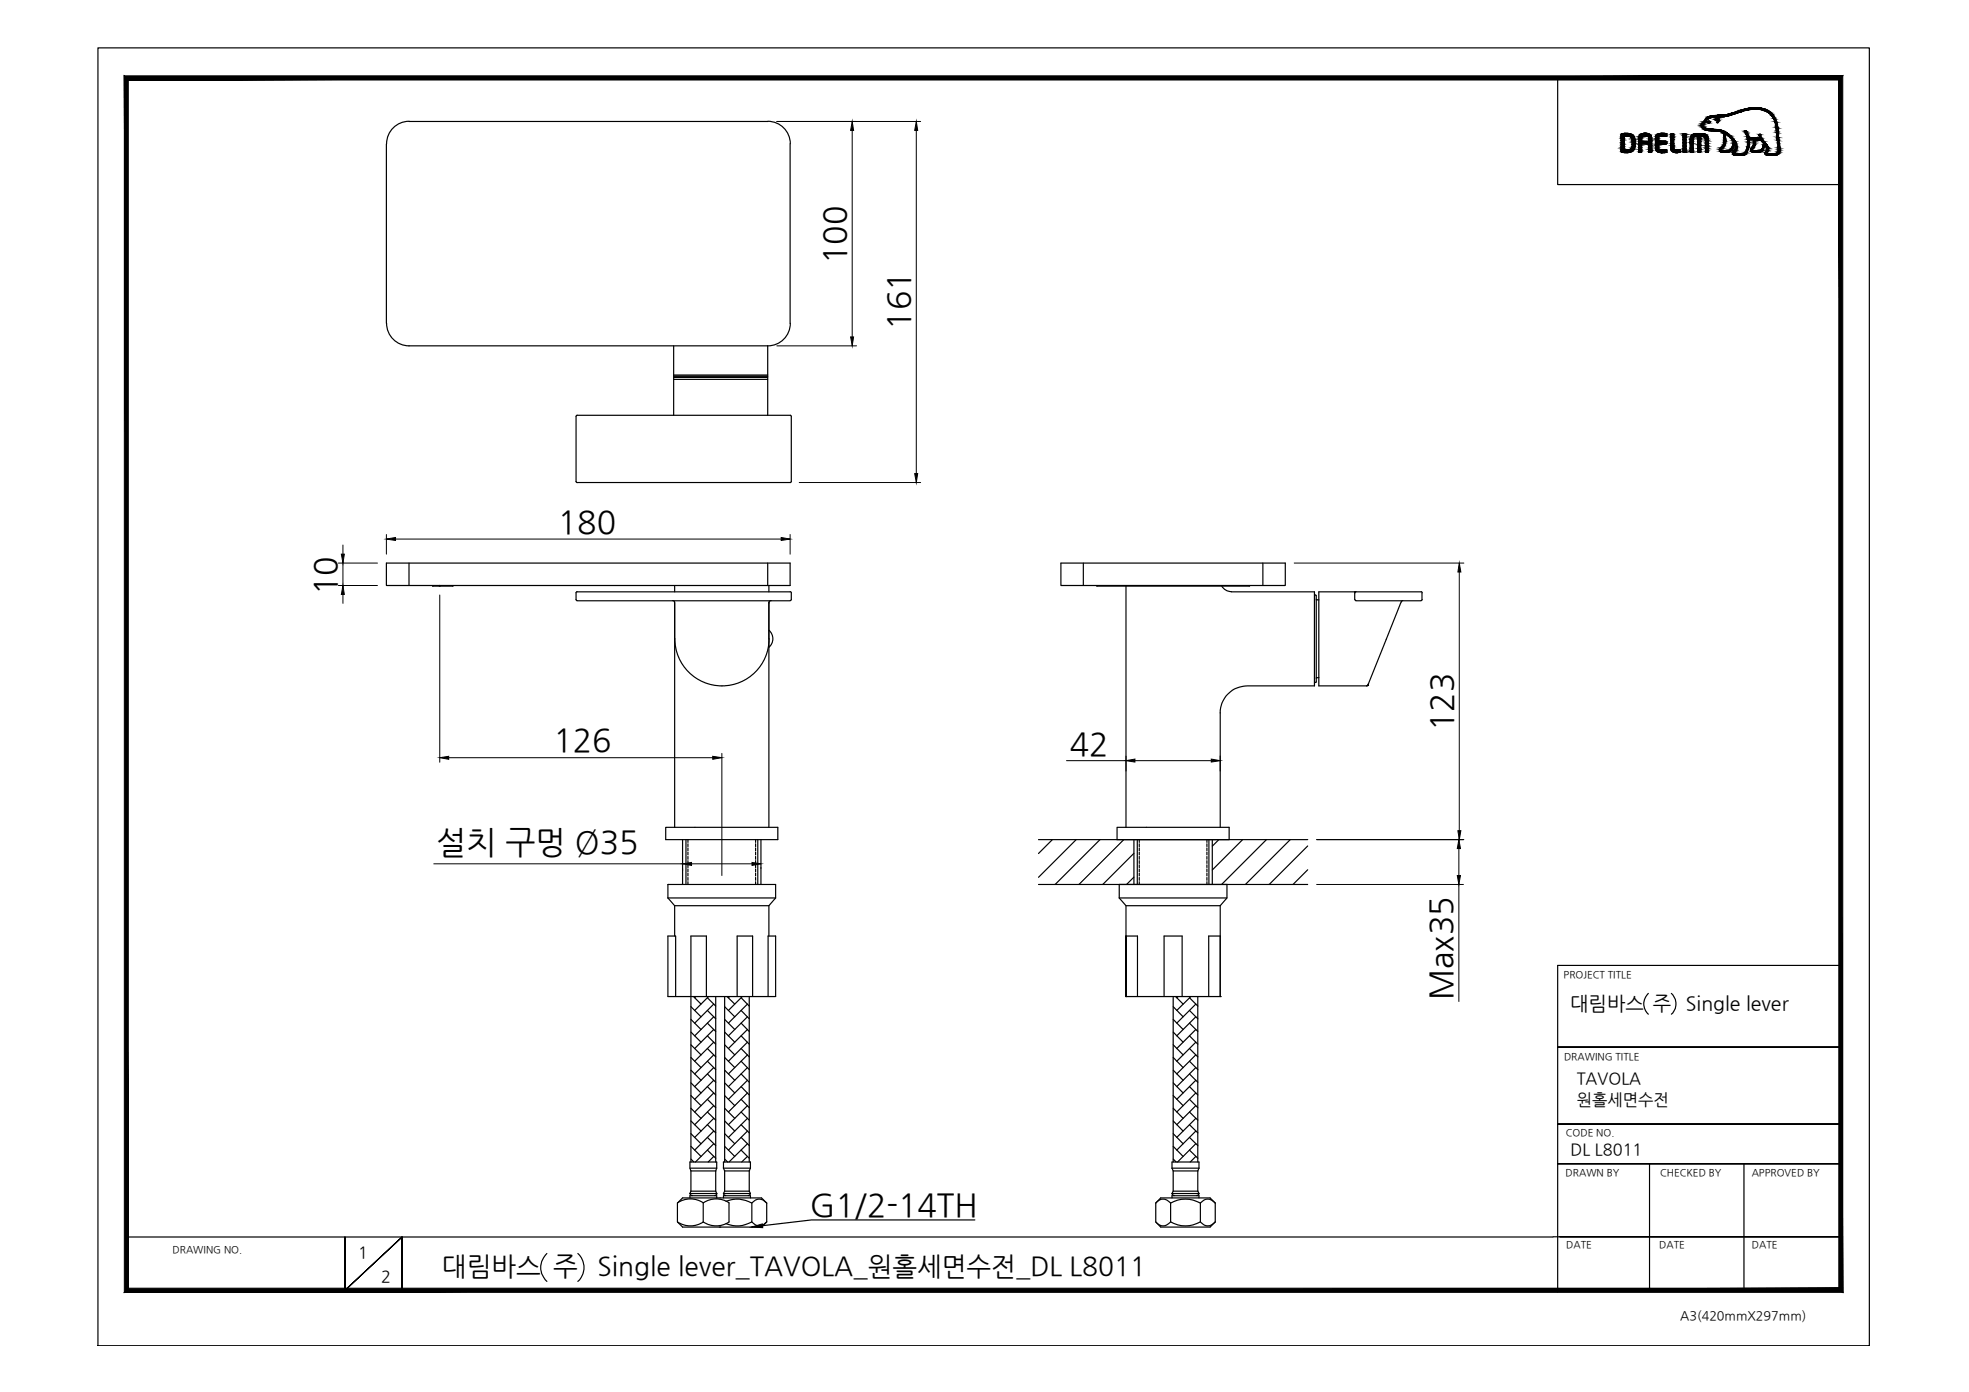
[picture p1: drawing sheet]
<svg xmlns="http://www.w3.org/2000/svg" width="420mm" height="297mm" viewBox="0 0 420 297" stroke-linecap="round" stroke-linejoin="round" font-family="sans-serif">
<defs><g id="words">
<g font-size="6.8">
<text x="180.5" y="56.4" transform="rotate(-90 180.5 56.4)">100</text>
<text x="194.2" y="70.4" transform="rotate(-90 194.2 70.4)">161</text>
<text x="119" y="113.7">180</text>
<text x="71.8" y="127" transform="rotate(-90 71.8 127)">10</text>
<text x="118.1" y="160.3">126</text>
<text x="228.3" y="161">42</text>
<text x="310" y="156.1" transform="rotate(-90 310 156.1)">123</text>
<text x="93.1" y="182.1">설치 구멍 Ø35</text>
<text x="309.9" y="213.4" transform="rotate(-90 309.9 213.4)">Max35</text>
<text x="172.8" y="259.5">G1/2-14TH</text>
</g>
<g font-size="5.6">
<text x="94.3" y="272.2">대림바스 주</text>
<text x="127.5" y="272.2">Single lever_TAVOLA_원홀세면수전_DL L8011</text>
</g>
<g font-size="4.2">
<text x="335.1" y="215.4">대림바스 주</text>
<text x="359.8" y="215.4">Single lever</text>
</g>
<g font-size="3.5">
<text x="336.5" y="231.4">TAVOLA</text>
<text x="336.5" y="235.8">원홀세면수전</text>
<text x="335.1" y="246.4">DL L8011</text>
<text x="76.4" y="268.5">1</text>
<text x="81.3" y="273.6">2</text>
</g>
<text font-size="2.7" x="358.5" y="281.6">A3(420mmX297mm)</text>
<g font-size="2.1">
<text x="333.7" y="208.6">PROJECT TITLE</text>
<text x="333.7" y="226.2">DRAWING TITLE</text>
<text x="334.1" y="242.4">CODE NO.</text>
<text x="334.1" y="251">DRAWN BY</text>
<text x="354.2" y="251">CHECKED BY</text>
<text x="373.8" y="251">APPROVED BY</text>
<text x="36.8" y="267.4">DRAWING NO.</text>
<text x="334.2" y="266.4">DATE</text>
<text x="354.1" y="266.4">DATE</text>
<text x="373.8" y="266.4">DATE</text>
</g>
</g></defs>
<!-- layer: 0 -->
<g fill="#000" stroke="#000" stroke-width=".21">
<path d="M181.8 25.9l.3 1.9h-.6zM195.5 25.9l.3 1.9h-.6zM181.5 71.9h.6l-.3 1.9zM72.8 118.3h.7l-.3 1.9zM82.5 115l1.9-.3v.6zM166.7 114.7l1.9 .3-1.9 .3zM195.2 101.1h.6l-.3 1.9zM73.2 124.9l.3 1.9h-.7zM311.4 120.2l.3 1.9h-.6zM93.8 161.7l1.9-.3v.6zM152.1 161.4l1.9 .3-1.9 .3zM240.3 162.3l1.9-.3v.6z"/>
<path d="M258.5 162l1.9 .3-1.9 .3zM311.1 177.3h.6l-.3 1.9zM145.7 184.3l1.9-.3v.7zM160.5 184l1.9 .3-1.9 .4zM311.3 179.2l.3 1.9h-.6zM311 186.8h.6l-.3 1.9zM160.3 261.8l2.4-.6 .1 .8z"/>
<path d="M27.4 274.9l-.9 .9 365.9-.9zM26.5 275.8l365.9-.9 .8 .9zM392.4 17.1v257.8l.8 .9zM393.2 16.2v259.6l-.8-258.7zM27.4 17.1h365l.8-.9zM26.5 16.2h366.7l-365.8 .9zM26.5 16.2l.9 258.7v-257.8zM26.5 16.2l.9 258.7-.9 .9z"/>
</g>
<g fill="none" stroke="#000" stroke-width=".25">
<path d="M20.9 10.2h378v277h-378zM332.4 16.6v22.8h60.4M368.6 32.5h.1M82.5 120.2h86.1v4.7h-86.1zM87.3 120.2v4.7M92.3 125l.1 .1M93.8 125l-1.4 .1M93.8 124.9v.1M93.9 124.9v.1M96.7 124.9v.1M96.7 125h-2.8M123.1 126.3h45.5"/>
<path d="M123.1 128.2h45.5M123.2 126.3l-.3 .2v1.4l.3 .3M143.5 128.2l.5 .3M143.9 128.5l.1 7.8M144 124.9v1.4M144 128.5v48M144 136.3a10.1 10.1 0 0 0 10.1 10.1 10.1 10.1 0 0 0 10-10.1M163.8 120.2v4.7M164.1 137.8l-.1 .1M164.1 136.3v-7.8v48M164.1 124.9v1.4M164.1 134.5a2.39 2.39 0 0 1 0 3.6"/>
<path d="M164.6 128.2l-.5 .3M168.6 126.3l.3 .2v1.4l-.3 .3M226.4 120.2h47.9v4.7h-47.9zM240.3 125.1v51.4M260.7 125.1a2.39 2.39 0 0 0 2.1 1.2M262.7 126.3h17.8v20.1h-14.4a5.8 5.8 0 0 0-5.7 5.7v24.4M266.6 124.9v.1M266.7 125h-32.7M269.5 120.2v4.7M280.5 127l.4 .1v18.4M280.9 127.9l.1 .1M281 128h.4"/>
<path d="M289.1 126.3v1.6M289.1 126.3h.1M289.1 126.5l.2-.2h13.9l.3 .2M289.1 127.9l.3 .3M289.2 126.3h-7.8v20.1h10.3M289.3 128.2h13.9M299 128.5l-7.1 17.7M299.3 128.2l-.3 .3M303.4 126.5v1.4M303.5 127.9l-.3 .3M280.9 145.5l-.4 .1M281 144.6l-.1 .1"/>
<path d="M281.4 144.6h-.4M291.7 146.3v.1M291.8 146.3h.1M291.9 146.2l-.2 .1M291.9 146.2l-.2 .2M292 146l-.1 .1M292 145.9l-.1 .3M142.1 176.5h23.9v2.7h-23.9zM145.7 179.2v9.5M146.4 179.2v9.5M161.7 179.2v9.5M162.4 179.2v9.5"/>
<path d="M221.6 179.2h57.4M238.4 179.2v-2.7h23.9v2.7M242 179.2v9.5M242.7 179.2v9.5M258 179.2v9.5M258.7 179.2v9.5M142.5 191.6v-2.9h23v2.9l-1.4 1.7M142.5 191.6h23M142.5 191.6l1.5 1.7M144 193.3v6.4M144 193.3h20.1M164.1 193.3v6.4"/>
<path d="M221.6 188.7h57.4M238.8 191.6l1.5 1.7v19.4v-13h2.4v13M238.8 191.6h23M238.8 188.7v2.9M240.3 193.3h20.1M260.4 199.7h-2.5v13M260.4 193.3v19.4M261.8 188.7v2.9l-1.4 1.7M144.2 212.7v-13h-1.7v13h23v-13h-1.6v13M150.7 212.7v-13h-3.3v48.3M152.7 212.7v35.3M154.6 212.7v35.3"/>
<path d="M157.3 212.7v-13h3.3v13M159.9 212.7v35.3M240.3 212.7h20.1M240.3 212.7h.1M248.4 212.7v-13h3.9v13M250.3 212.7v35.3M255.6 212.7v35.3M260.4 212.7h.1M351.7 212a3 3 0 0 0 0 4.4M356.6 212a3 3 0 0 1 0 4.4M392.8 206h-60.4v69.7M332.4 223.4h60.4h-60.4"/>
<path d="M332.4 239.9h60.4h-60.4M144.6 256.7a4.9 4.9 0 0 1 5.5 0 4.9 4.9 0 0 1 5.5 0M147.2 255.6v-.4h5.7v.4M147.2 249.3h5.7M147.2 254.6l.1 .3 .4 .2M147.4 254.2l-.2 .5h5.7l-.2-.5M147.4 249.9h5.3M147.4 254.2h5.3M147.4 249.9v4.3M150.1 256.7v4M152.7 249.9v4.3M152.9 249.3v-1.3h-5.7v1.3l.2 .6"/>
<path d="M152.9 249.3l-.2 .6M153 254.6l-.1 .3-.4 .2M154.4 255.6v-.4h5.7v.4M154.4 249.3v-1.3h5.7v1.3M154.4 249.3h5.7M154.4 249.3l.2 .6M154.4 254.6v.3l.5 .2M154.6 254.2l-.2 .5h5.7l-.2-.5M154.6 249.9h5.3M154.6 254.2h5.3M154.6 249.9v4.3M154.9 256.3a6.1 6.1 0 0 1 5.5 .4 1.91 1.91 0 0 1 3.2 0"/>
<path d="M155.6 256.7v4.1a4.9 4.9 0 0 1-5.5 0M159.9 249.9v4.3M160.1 254.6v.3l-.5 .2M160.1 249.3l-.2 .6M160.4 256.7v4a6.1 6.1 0 0 1-5.5 .4M163.6 256.7l-1.1-1.1h-16.8l-1.1 1.1v4M163.6 256.7v4M246.6 256.7v4a1.91 1.91 0 0 0 3.2 0M246.6 256.7a1.91 1.91 0 0 1 3.2 0 6.4 6.4 0 0 1 6.3 0M246.6 256.7l1.1-1.1h10.5l1.1 1.1M249.8 256.7v4a6.4 6.4 0 0 0 6.3 0v-4M250.1 255.6v-.4h5.7v.4"/>
<path d="M250.1 249.3v-1.3h5.7v1.3M250.1 249.3h5.7M250.1 249.3l.2 .6M250.1 254.6l.1 .3 .4 .2M250.3 254.2l-.2 .5h5.7l-.2-.5M250.3 249.9h5.3M250.3 254.2h5.3M250.3 249.9v4.3M255.6 249.9v4.3M255.8 254.6v.3l-.4 .2M255.8 249.3l-.2 .6M256.1 256.7a1.91 1.91 0 0 1 3.2 0"/>
<path d="M259.3 256.7v4M332.4 248.3h60.4h-60.4M352 248.3v27M372.1 248.3v27M27 264h304.4M73.6 264v11.4l12.2-11.4-12.2 11.4zM85.8 275.4v-11.4v11.4M116.7 267.5a4 4 0 0 0 0 5.9M123.3 267.5a4 4 0 0 1 0 5.9M144.6 260.7l1.1 1.1h16.8l1.1-1.1M144.6 260.8a4.9 4.9 0 0 0 5.5 0M160.4 260.7a1.91 1.91 0 0 0 3.2 0"/>
<path d="M208 260.3h-34.8l-10.5 1.2M246.6 260.7l1.1 1.1h10.5l1.1-1.1M256.1 260.7a1.91 1.91 0 0 0 3.2 0M331.4 263.9h61.4h-59.9M341 275.3h51.8"/>
</g>
<g fill="none" stroke="#000" stroke-width=".21">
<path d="M165.8 25.9h30.7M181.8 27.8v44.1M195.5 27.8v73.3M165.8 73.8h17M73.2 116.3v2M82.5 114.1v4.2M84.4 115h82.3M168.6 114.1v4.2M170.5 103h26M72.2 120.2h8.3M72.2 124.9h8.3M73.2 120.2v4.7"/>
<path d="M73.2 126.8v1.9M93.8 127v35.7M276.2 120.2h36.2M311.4 122.1v55.2M95.7 161.7h56.4M154 160.8v26M227.6 162.3h12.7M240.3 161.3v3.2M242.2 162.3h16.3M260.4 161.3v3.2M281 179.2h31.4M92.6 184.3h53.1"/>
<path d="M145.7 185.3v.6M147.6 184.3h12.9M162.4 185.1v.2M281 188.7h31.3M311.3 181.1v5.7M311.3 188.7v25"/>
</g>
<!-- layer: HATCH -->
<g fill="none" stroke="#000" stroke-width=".25">
<path d="M82.5 30.7v38.3M87.3 25.9h76.5M87.3 25.9a4.8 4.8 0 0 0-4.8 4.8M163.8 25.9a4.8 4.8 0 0 1 4.8 4.8M168.6 30.7v38.3M82.5 69a4.8 4.8 0 0 0 4.8 4.8h76.5M143.7 73.8v14.8M163.8 73.8v14.8M168.6 69a4.8 4.8 0 0 1-4.8 4.8M123.1 88.6h45.5M123.2 88.6l-.3 .3v13.8l.3 .3M143.7 81h20.1"/>
<path d="M143.7 80.4h20.1M143.7 80.5h20.1M143.7 80.2h20.1M143.7 80h20.1M168.6 88.6l.3 .3v13.8l-.3 .3M123.1 103h45.5M231.2 120.2v4.7M146.8 179.2v.6M161.2 179.2v.6M224.6 179.2l-3 2.9M229.6 179.2l-8 8M234.7 179.2l-9.5 9.5"/>
<path d="M239.8 179.2l-9.6 9.5M243.1 179.2v.6M257.5 179.2v.6M260.1 179.2l-1.4 1.4M265.2 179.2l-6.5 6.4M270.2 179.2l-9.5 9.5M275.3 179.2l-9.5 9.5M146.8 180.1v.6M146.8 180.9v.6M146.8 181.8v.6M146.8 182.8v.6M146.8 183.7v.5"/>
<path d="M146.8 184.5v.6M146.8 185.4v.6M146.8 186.3v.6M146.8 187.3v.5M146.8 188.1v.6M161.2 180.1v.6M161.2 180.9v.6M161.2 181.8v.6M161.2 182.8v.6M161.2 183.7v.5M161.2 184.5v.6M161.2 185.4v.6"/>
<path d="M161.2 186.3v.6M161.2 187.3v.5M161.2 188.1v.6M242 182.1l-6.7 6.6M242 187.2l-1.6 1.5M243.1 180.1v.6M243.1 180.9v.6M243.1 181.8v.6M243.1 182.8v.6M243.1 183.7v.5M243.1 184.5v.6M243.1 185.4v.6"/>
<path d="M243.1 186.3v.6M243.1 187.3v.5M243.1 188.1v.6M257.5 180.1v.6M257.5 180.9v.6M257.5 181.8v.6M257.5 182.8v.6M257.5 183.7v.5M257.5 184.5v.6M257.5 185.4v.6M257.5 186.3v.6M257.5 187.3v.5"/>
<path d="M257.5 188.1v.6M279 180.5l-8.2 8.2M279 185.6l-3.1 3.1"/>
</g>
<!-- layer: DIM -->
<g fill="none" stroke="#000" stroke-width=".25">
<path d="M147.4 217.5l2.2 2.2M147.4 214.8l2.2 2.2M148 212.7l1.6 1.6M148.5 212.7l-.3 .2M150.9 218.3l1.8 1.8M150.9 215.6l1.8 1.8M150.9 212.9l1.8 1.8M151.2 212.7l-3 2.9M152.3 214.3l-4.1 4M152.3 217l-4.1 4M152.3 219.7l-4.1 4M154.6 217.5l2.2 2.2"/>
<path d="M154.6 214.8l2.2 2.2M155.1 212.7l1.7 1.6M155.7 212.7l-.3 .2M158.1 218.3l1.8 1.8M158.1 215.6l1.8 1.8M158.1 212.9l1.8 1.8M158.4 212.7l-3 2.9M159.5 214.3l-4.1 4M159.5 217l-4.1 4M159.5 219.7l-4.1 4M250.3 217.5l2.2 2.2M250.3 214.8l2.2 2.2"/>
<path d="M250.9 212.7l1.6 1.6M251.4 212.7l-.3 .2M253.8 218.3l1.8 1.8M253.8 215.6l1.8 1.8M253.8 212.9l1.8 1.8M254.1 212.7l-3 2.9M255.2 214.3l-4.1 4M255.2 217l-4.1 4M255.2 219.7l-4.1 4M147.4 239.2l2.2 2.2M147.4 236.5l2.2 2.1M147.4 233.8l2.2 2.1"/>
<path d="M147.4 231.1l2.2 2.1M147.4 228.4l2.2 2.1M147.4 225.7l2.2 2.1M147.4 222.9l2.2 2.2M147.4 220.2l2.2 2.2M150.9 237.3l1.8 1.7M150.9 234.6l1.8 1.8M150.9 231.9l1.8 1.8M150.9 229.2l1.8 1.7M150.9 226.5l1.8 1.7M150.9 223.7l1.8 1.8M150.9 221l1.8 1.8"/>
<path d="M152.3 222.4l-4.1 4.1M152.3 225.1l-4.1 4.1M152.3 227.8l-4.1 4.1M152.3 230.5l-4.1 4.1M152.3 233.2l-4.1 4.1M152.3 235.9l-4.1 4.1M152.3 238.6l-4.1 4.1M154.6 239.2l2.2 2.2M154.6 236.5l2.2 2.1M154.6 233.8l2.2 2.1M154.6 231.1l2.2 2.1M154.6 228.4l2.2 2.1"/>
<path d="M154.6 225.7l2.2 2.1M154.6 222.9l2.2 2.2M154.6 220.2l2.2 2.2M158.1 237.3l1.8 1.7M158.1 234.6l1.8 1.8M158.1 231.9l1.8 1.8M158.1 229.2l1.8 1.7M158.1 226.5l1.8 1.7M158.1 223.7l1.8 1.8M158.1 221l1.8 1.8M159.5 222.4l-4.1 4.1M159.5 225.1l-4.1 4.1"/>
<path d="M159.5 227.8l-4.1 4.1M159.5 230.5l-4.1 4.1M159.5 233.2l-4.1 4.1M159.5 235.9l-4.1 4.1M159.5 238.6l-4.1 4.1M250.3 239.2l2.2 2.2M250.3 236.5l2.2 2.1M250.3 233.8l2.2 2.1M250.3 231.1l2.2 2.1M250.3 228.4l2.2 2.1M250.3 225.7l2.2 2.1M250.3 222.9l2.2 2.2"/>
<path d="M250.3 220.2l2.2 2.2M253.8 237.3l1.8 1.7M253.8 234.6l1.8 1.8M253.8 231.9l1.8 1.8M253.8 229.2l1.8 1.7M253.8 226.5l1.8 1.7M253.8 223.7l1.8 1.8M253.8 221l1.8 1.8M255.2 222.4l-4.1 4.1M255.2 225.1l-4.1 4.1M255.2 227.8l-4.1 4.1M255.2 230.5l-4.1 4.1"/>
<path d="M255.2 233.2l-4.1 4.1M255.2 235.9l-4.1 4.1M255.2 238.6l-4.1 4.1M147.4 247.3l.7 .7M147.4 244.6l2.2 2.2M147.4 241.9l2.2 2.2M150.9 245.4l1.8 1.8M150.9 242.7l1.8 1.7M150.9 240l1.8 1.7M152.3 241.4l-4.1 4M152.3 244.1l-3.9 3.9M152.3 246.8l-1.2 1.2"/>
<path d="M154.6 247.3l.7 .7M154.6 244.6l2.2 2.2M154.6 241.9l2.2 2.2M158.1 245.4l1.8 1.8M158.1 242.7l1.8 1.7M158.1 240l1.8 1.7M159.5 241.4l-4.1 4M159.5 244.1l-3.9 3.9M159.5 246.8l-1.2 1.2M250.3 247.3l.7 .7M250.3 244.6l2.2 2.2M250.3 241.9l2.2 2.2"/>
<path d="M253.8 245.4l1.8 1.8M253.8 242.7l1.8 1.7M253.8 240l1.8 1.7M255.2 241.4l-4.1 4M255.2 244.1l-3.9 3.9M255.2 246.8l-1.2 1.2"/>
</g>
<g fill="#000" stroke="#000" stroke-width=".21">
<path d="M346 32.4h2zM346 28.6h2zM346.3 32.5h1.3zM346.4 28.5h1.2zM346.4 32.5h1.2zM346.6 28.5h.9zM347.2 32h1.4zM353.4 29.1h2.3zM353.8 32.4h1.9zM354.4 28.5h.4zM354.4 32.6h.3zM354.7 29.1h1z"/>
<path d="M357.4 32.6h.7zM359.2 28.5h.5zM362.3 28.5h.7zM362.4 32.5h.5zM363.7 25.8h.4zM364.3 26h.6zM364.5 25.9h.3zM365.9 24.7h3.2zM366 25.6h.2zM366 25.6h.1zM366.2 25.3h.5zM366.4 26.2h.1z"/>
<path d="M366.5 24.6h2.6zM366.4 25.2h.2zM366.6 24.6h2.5zM366.9 24.6h2.2zM370.5 23.8h1zM372.7 31.9h.3zM373.5 32.1h.5zM374.3 23h.7zM375.1 29.8h.6zM375.4 29.5h.5zM375.5 28.7l.1-.1z"/>
<path d="M345.9 29h1.3zM345.9 29h1.3z"/>
<path d="M345.9 32h1.3zM345.9 32h1.3z"/>
<path d="M346.4 32.5l1.1 .1zM346.6 32.6h.9z"/>
<path d="M345.9 29.1h.7zM345.9 29.1h.7z"/>
<path d="M345.9 29.1l.7 .2v-.2zM345.9 29.1l.7 .2h-.7z"/>
<path d="M345.9 29.3h.7zM345.9 29.3h.7z"/>
<path d="M345.9 29.3l.7 .3v-.3zM345.9 29.3l.7 .3h-.7z"/>
<path d="M345.9 29.6l.7 .3v-.3zM345.9 29.6l.7 .3h-.7z"/>
<path d="M345.9 29.9l.7 .1v-.1zM345.9 29.9l.7 .1h-.7z"/>
<path d="M345.9 30l.7 .5v-.5zM345.9 30l.7 .5h-.7z"/>
<path d="M345.9 30.5l.7 .3v-.3zM345.9 30.5l.7 .3h-.7z"/>
<path d="M345.9 30.8l.7 .4v-.4zM345.9 30.8l.7 .4h-.7z"/>
<path d="M345.9 31.2h.7zM345.9 31.2h.7z"/>
<path d="M345.9 31.2l.7 .4v-.4zM345.9 31.2l.7 .4h-.7z"/>
<path d="M345.9 31.6l.7 .2v-.2zM345.9 31.6l.7 .2h-.7z"/>
<path d="M345.9 31.8h.7zM345.9 31.8h.7z"/>
<path d="M345.9 31.8l.7 .2v-.2zM345.9 31.8l.7 .2h-.7zM345.9 32h.7zM345.9 32h.7z"/>
<path d="M345.9 32h.7zM345.9 32h.7z"/>
<path d="M345.9 32h.8zM345.9 32h.8z"/>
<path d="M345.9 29h1zM345.9 29h1.3z"/>
<path d="M345.9 29h1zM345.9 29l.7 .1zM345.9 29.1h.7zM345.9 29.1h.7z"/>
<path d="M345.9 32h1zM345.9 32h1z"/>
<path d="M345.9 32h1.2zM345.9 32h1.2z"/>
<path d="M345.9 29h1.3zM345.9 29h1.3z"/>
<path d="M347.2 29h1.4zM347.2 29h1.4z"/>
<path d="M345.9 32h1.3zM345.9 32h1.3z"/>
<path d="M346.6 28.5h1zM346.4 28.5h1.2zM346.3 28.5h1.3z"/>
<path d="M346.3 28.5h1.4zM346.1 28.5h1.6z"/>
<path d="M346.1 28.5l1.9 .1zM346.1 28.5l1.9 .1h-2zM346 28.6h2z"/>
<path d="M346.1 32.5h1.6zM346.1 32.5h1.5zM346.3 32.5h1.3z"/>
<path d="M346 28.6l2.3 .1-.3-.1zM346 28.6l2.3 .1h-2.4zM345.9 28.7h2.4zM345.9 28.7h2.4z"/>
<path d="M346 32.4h2zM346 32.4l1.7 .1z"/>
<path d="M345.9 28.7l2.4 .1zM345.9 28.7l2.4 .1z"/>
<path d="M345.9 32.3l2.1 .1 .3-.1zM345.9 32.3l2.1 .1h-2zM346 32.4h2z"/>
<path d="M345.9 28.8l2.6 .1-.2-.1zM345.9 28.8l2.6 .1h-2.6zM345.9 28.9h2.6zM345.9 28.9h2.6z"/>
<path d="M345.9 32.3h2.4zM345.9 32.3h2.4zM345.9 32.3h2.4zM345.9 32.3h2.4z"/>
<path d="M345.9 28.9l2.7 .1-.1-.1zM345.9 28.9l2.7 .1h-2.7z"/>
<path d="M345.9 32.1l2.4 .2 .2-.2zM345.9 32.1l2.4 .2h-2.4z"/>
<path d="M347.2 29h1.4zM347.2 29h1.4z"/>
<path d="M347.3 29h1.3zM347.3 29h1.3z"/>
<path d="M347.5 29l1.2 .1-.1-.1zM347.5 29l1.2 .1zM347.8 29.1h.9zM347.8 29.1h.9z"/>
<path d="M347.3 32h1.3zM347.2 32h1.4zM347.2 32h1.4z"/>
<path d="M345.9 32l2.6 .1 .1-.1zM345.9 32l2.6 .1h-2.6zM345.9 32.1h2.6zM345.9 32.1h2.6z"/>
<path d="M347.7 31.9h.9zM347.3 32h1.3z"/>
<path d="M347.8 29.1l1 .2-.1-.2zM347.8 29.1l1 .2h-.7z"/>
<path d="M347.8 31.9h.9zM347.7 31.9h.9z"/>
<path d="M348 31.8h.7zM347.8 31.9h.9z"/>
<path d="M348.1 29.3l.7 .1v-.1zM348.1 29.3l.7 .1h-.7z"/>
<path d="M348.1 29.4l.8 .2-.1-.2zM348.1 29.4l.8 .2h-.7z"/>
<path d="M348.1 31.6h.7zM348.1 31.6h.7z"/>
<path d="M348.1 31.6l.6 .2 .1-.2zM348.1 31.6l.6 .2h-.7z"/>
<path d="M348.2 29.6l.7 .2v-.2zM348.2 29.6l.7 .2h-.6z"/>
<path d="M348.3 29.8l.6 .1v-.1zM348.3 29.8l.6 .1h-.6z"/>
<path d="M348.3 29.9l.6 .2v-.2zM348.3 29.9l.6 .2h-.6z"/>
<path d="M348.3 31.3l.5 .3 .1-.3zM348.3 31.3l.5 .3h-.7z"/>
<path d="M348.3 30.1l.6 .1zM348.3 30.1l.6 .1zM348.3 30.2h.6zM348.3 30.2h.6zM348.3 30.2h.6zM348.3 30.2h.6zM348.3 30.2h.6zM348.3 30.2h.6z"/>
<path d="M348.3 30.2h.6zM348.3 30.2h.6z"/>
<path d="M348.3 30.2l.6 .1zM348.3 30.2l.6 .1z"/>
<path d="M348.3 30.3l.6 .2v-.2zM348.3 30.3l.6 .2h-.6z"/>
<path d="M348.3 30.5l.6 .2v-.2zM348.3 30.5l.6 .2h-.6z"/>
<path d="M348.3 30.7h.6zM348.3 30.7h.6z"/>
<path d="M348.3 30.7l.6 .1zM348.3 30.7l.6 .1z"/>
<path d="M348.3 30.8h.6zM348.3 30.8h.6z"/>
<path d="M348.3 30.8l.6 .1zM348.3 30.8l.6 .1z"/>
<path d="M348.3 30.9l.6 .4v-.4zM348.3 30.9l.6 .4h-.6zM348.3 31.3h.6zM348.3 31.3h.6z"/>
<path d="M349.7 29.6h.6zM349.7 29.6h.6zM349.7 29.6h.6zM349.7 29.6h.6z"/>
<path d="M349.8 32.5h.3zM349.8 32.5h.3z"/>
<path d="M349.8 32.5h.4zM349.8 32.5h.3z"/>
<path d="M349.7 32.5h.6zM349.7 32.5h.5z"/>
<path d="M349.7 29.5l.6 .1zM349.7 29.5l.6 .1z"/>
<path d="M349.7 29.6h.6zM349.7 29.6h.6zM349.7 29.6h.6zM349.7 29.6h.6z"/>
<path d="M349.7 29.6h.6zM349.7 29.6h.6zM349.7 29.6h.6zM349.7 29.6h.6z"/>
<path d="M349.7 29.6l.6 .3v-.3zM349.7 29.6l.6 .3h-.6zM349.7 29.9h.6zM349.7 29.9h.6z"/>
<path d="M349.7 29.9l.6 .2v-.2zM349.7 29.9l.6 .2h-.6z"/>
<path d="M349.7 30.1l.6 .1zM349.7 30.1l.6 .1z"/>
<path d="M349.7 30.7l.6 .1zM349.7 30.7l.6 .1z"/>
<path d="M349.7 30.8l.6 .2v-.2zM349.7 30.8l.6 .2h-.6z"/>
<path d="M349.7 31l.6 .4v-.4zM349.7 31l.6 .4h-.6z"/>
<path d="M349.7 31.4l.6 .1zM349.7 31.4l.6 .1z"/>
<path d="M349.7 31.5l.6 .4v-.4zM349.7 31.5l.6 .4h-.6z"/>
<path d="M349.7 31.9h.6zM349.7 31.9h.6z"/>
<path d="M349.7 31.9l.6 .2v-.2zM349.7 31.9l.6 .2h-.6z"/>
<path d="M349.7 32.1l.6 .1zM349.7 32.1l.6 .1z"/>
<path d="M349.7 32.2l.6 .1zM349.7 32.2l.6 .1z"/>
<path d="M349.7 32.3h.6zM349.7 32.3h.6z"/>
<path d="M349.7 32.3l.6 .1zM349.7 32.3l.6 .1zM349.7 32.4h.6zM349.7 32.4h.6zM349.7 32.4h.6zM349.7 32.4h.6z"/>
<path d="M349.7 32.4h.6zM349.7 32.4h.6z"/>
<path d="M349.7 32.4h.6zM349.7 32.4l.6 .1z"/>
<path d="M349.7 29.3l.6 .2v-.2zM349.7 29.3l.6 .2h-.6z"/>
<path d="M349.7 29.2l.6 .1 .1-.1zM349.7 29.2l.6 .1h-.6z"/>
<path d="M349.7 29.1h.8zM349.7 29.1l.7 .1z"/>
<path d="M349.8 29.1h.9zM349.8 29.1h.7zM349.7 29.1h.8zM349.7 29.1h.8z"/>
<path d="M350.9 28.5h.3zM350.9 28.5h.3z"/>
<path d="M349.8 29h1.1zM349.8 29l.9 .1z"/>
<path d="M350.9 28.5h.4zM350.8 28.5h.5z"/>
<path d="M350.8 28.5h.6zM350.7 28.5h.7z"/>
<path d="M350.7 28.5h.8zM350.7 28.5h.8z"/>
<path d="M350.7 28.5h1zM350.5 28.5h1.2z"/>
<path d="M350.5 28.5l1.4 .1zM350.3 28.6h1.6z"/>
<path d="M351.8 29.6h.7zM351.8 29.6h.7z"/>
<path d="M350.3 28.6l1.8 .1zM350.1 28.7h2z"/>
<path d="M350.1 28.7l2.1 .1zM349.9 28.8h2.3z"/>
<path d="M349.9 28.8l2.4 .1-.1-.1zM349.9 28.8l2.4 .1h-2.5z"/>
<path d="M349.8 28.9l2.5 .1zM349.8 28.9l2.5 .1z"/>
<path d="M351.2 29h1.1zM351.2 29h1.1z"/>
<path d="M351.3 29h1.1zM351.3 29h1.1z"/>
<path d="M351.4 29l1 .1zM351.4 29l1 .1z"/>
<path d="M351.6 29.1h.8zM351.6 29.1h.8z"/>
<path d="M351.7 29.1l.7 .2v-.2zM351.7 29.1l.7 .2h-.6z"/>
<path d="M351.9 32.5h.5zM351.9 32.5h.4z"/>
<path d="M351.8 29.3l.7 .1zM351.8 29.3l.7 .1z"/>
<path d="M351.8 29.4h.7zM351.8 29.4h.7z"/>
<path d="M351.8 29.4l.7 .2v-.2zM351.8 29.4l.7 .2h-.7zM351.8 29.6h.7zM351.8 29.6h.7z"/>
<path d="M351.8 29.6h.7zM351.8 29.6h.7z"/>
<path d="M351.8 29.6l.7 .1zM351.8 29.6l.7 .1zM351.8 29.7h.7zM351.8 29.7h.7z"/>
<path d="M351.8 29.7l.7 .2v-.2zM351.8 29.7l.7 .2h-.7z"/>
<path d="M351.8 29.9h.7zM351.8 29.9h.7z"/>
<path d="M351.8 29.9l.7 .2v-.2zM351.8 29.9l.7 .2h-.7z"/>
<path d="M351.8 30.1l.7 .1zM351.8 30.1l.7 .1z"/>
<path d="M349.7 30.2h2.8zM349.7 30.2h2.8z"/>
<path d="M349.7 30.2h2.8zM349.7 30.2h2.8z"/>
<path d="M349.7 30.2l2.8 .4v-.4zM349.7 30.2l2.8 .4h-2.8z"/>
<path d="M349.7 30.6l2.8 .1zM349.7 30.6l2.8 .1z"/>
<path d="M351.8 30.7l.7 .1zM351.8 30.7l.7 .1z"/>
<path d="M351.8 30.8l.7 .1v-.1zM351.8 30.8l.7 .1h-.7z"/>
<path d="M351.8 30.9l.7 .2v-.2zM351.8 30.9l.7 .2h-.7zM351.8 31.1h.7zM351.8 31.1h.7z"/>
<path d="M351.8 31.1l.7 .5v-.5zM351.8 31.1l.7 .5h-.7z"/>
<path d="M351.8 31.6h.7zM351.8 31.6h.7z"/>
<path d="M351.8 31.6l.7 .3v-.3zM351.8 31.6l.7 .3h-.7z"/>
<path d="M351.8 31.9l.7 .2v-.2zM351.8 31.9l.7 .2h-.7z"/>
<path d="M351.8 32.1l.7 .1zM351.8 32.1l.7 .1z"/>
<path d="M351.8 32.2l.7 .1zM351.8 32.2l.7 .1z"/>
<path d="M351.8 32.3l.7 .1zM351.8 32.3l.7 .1zM351.8 32.4h.7zM351.8 32.4h.7z"/>
<path d="M351.8 32.4h.7zM351.8 32.4h.7zM351.8 32.4h.7zM351.8 32.4h.7z"/>
<path d="M351.8 32.4h.7zM351.8 32.4l.6 .1zM351.9 32.5h.5zM351.9 32.5h.5z"/>
<path d="M353.3 29.1h1.2zM353.3 29.1h1.2z"/>
<path d="M353.3 29.4l.6 .1zM353.3 29.4l.6 .1z"/>
<path d="M353.3 29.5h.6zM353.3 29.5h.6zM353.3 29.5h.6zM353.3 29.5h.6z"/>
<path d="M353.3 29.5l.6 .1zM353.3 29.5l.6 .1z"/>
<path d="M353.3 29.6h.6zM353.3 29.6h.6z"/>
<path d="M353.3 29.6h.6zM353.3 29.6h.6z"/>
<path d="M353.3 29.6l.6 .3v-.3zM353.3 29.6l.6 .3h-.6z"/>
<path d="M353.3 29.9l.6 .1v-.1zM353.3 29.9l.6 .1h-.6z"/>
<path d="M353.3 30l.6 .1zM353.3 30l.6 .1z"/>
<path d="M353.3 30.1l.6 .1zM353.3 30.1l.6 .1z"/>
<path d="M353.3 30.7l.6 .1zM353.3 30.7l.6 .1z"/>
<path d="M353.3 30.8l.6 .2v-.2zM353.3 30.8l.6 .2h-.6z"/>
<path d="M353.3 31l.6 .1v-.1zM353.3 31l.6 .1h-.6z"/>
<path d="M353.3 31.1l.6 .2v-.2zM353.3 31.1l.6 .2h-.6z"/>
<path d="M353.3 31.3l.6 .1zM353.3 31.3l.6 .1z"/>
<path d="M353.3 31.4l.6 .1zM353.3 31.4l.6 .1z"/>
<path d="M353.3 31.5h.6zM353.3 31.5h.6zM353.3 31.5h.6zM353.3 31.5h.6z"/>
<path d="M353.3 31.5l.6 .1v-.1zM353.3 31.5l.6 .1h-.6z"/>
<path d="M353.3 31.6l.7 .2-.1-.2zM353.3 31.6l.7 .2h-.7z"/>
<path d="M353.3 29.2l.6 .2 .1-.2zM353.3 29.2l.6 .2h-.6z"/>
<path d="M353.3 31.8h.7zM353.3 31.8h.7z"/>
<path d="M353.3 31.8l.8 .1zM353.3 31.8l.8 .1z"/>
<path d="M353.3 29.1h.7zM353.3 29.1l.7 .1zM353.3 29.2h.7zM353.3 29.2h.7z"/>
<path d="M354 32.5h1.7zM354.1 32.5h1.6zM354.1 32.5h1.6zM354.1 32.5h1.6z"/>
<path d="M353.3 31.9l.9 .1zM353.3 31.9l.9 .1z"/>
<path d="M354.1 32.5h1.6zM354.1 32.5h1.6zM354.1 32.5h1.6z"/>
<path d="M353.3 29.1h.8zM353.3 29.1h1.1z"/>
<path d="M353.3 29.1h.8zM353.3 29.1h.7z"/>
<path d="M353.3 29.1h1.1zM353.3 29.1h1.2z"/>
<path d="M353.3 32h1.1zM353.3 32h1.1z"/>
<path d="M354.4 32.6h.3zM354.5 32.6h.2z"/>
<path d="M353.3 32h1.2zM353.3 32h1.2z"/>
<path d="M353.3 32h1.2zM353.3 32h1.2z"/>
<path d="M354.4 28.5h.8zM354.3 28.5h.9z"/>
<path d="M354.4 32.6h.5zM354.4 32.6h.3z"/>
<path d="M355 29.1h.7zM355.5 29.1h.2zM355 29.1h.7z"/>
<path d="M354.3 28.5h1.2zM354.1 28.5h1.4z"/>
<path d="M354.4 32.6h.8zM354.4 32.6h.5z"/>
<path d="M353.3 30.7h2.2zM353.3 30.7h2.2z"/>
<path d="M353.3 30.2h2.2zM353.3 30.2h2.2z"/>
<path d="M353.3 30.7h2.2zM353.3 30.7h2.2z"/>
<path d="M354.1 28.5h1.5zM354.1 28.5h1.5z"/>
<path d="M353.3 30.2h2.2zM353.3 30.2h2.2z"/>
<path d="M353.3 30.2h2.3zM353.3 30.2h2.3z"/>
<path d="M354.2 32.5h1.3zM354.2 32.5l1 .1z"/>
<path d="M354.1 28.5h1.5zM354.1 28.5h1.5z"/>
<path d="M354.2 32.5h1.4zM354.2 32.5h1.3z"/>
<path d="M353.3 30.2l2.4 .1zM353.3 30.2l2.4 .1z"/>
<path d="M353.3 30.7h2.3zM353.3 30.7h2.2z"/>
<path d="M354.1 28.5h1.6zM354.1 28.5h1.6z"/>
<path d="M354.1 28.5h1.6zM354 28.5h1.7z"/>
<path d="M354 28.5l1.7 .1zM353.8 28.6h1.9z"/>
<path d="M353.8 28.6h1.9zM353.8 28.6h1.9z"/>
<path d="M353.8 28.6l1.9 .1zM353.6 28.7h2.1z"/>
<path d="M353.6 28.7l2.1 .1v-.1zM353.6 28.7l2.1 .1h-2.2z"/>
<path d="M353.5 28.8l2.2 .1zM353.5 28.8l2.2 .1h-2.3z"/>
<path d="M353.4 28.9l2.3 .1zM353.4 28.9l2.3 .1z"/>
<path d="M353.4 29l2.3 .1zM353.4 29l2.3 .1zM353.3 29.1h2.4z"/>
<path d="M354.5 29.1h1.2zM354.5 29.1h1.2z"/>
<path d="M354.5 29.1h1.2zM354.5 29.1h1.2zM354.7 29.1h1z"/>
<path d="M353.3 30.3l2.4 .1zM353.3 30.3l2.4 .1z"/>
<path d="M353.3 30.4l2.4 .1v-.1zM353.3 30.4l2.4 .1h-2.4z"/>
<path d="M353.3 30.5l2.4 .1zM353.3 30.5l2.4 .1z"/>
<path d="M353.3 30.6h2.4zM353.3 30.6l2.3 .1z"/>
<path d="M353.3 32h2.4zM353.3 32h2.4z"/>
<path d="M353.4 32l2.3 .1zM353.4 32l2.3 .1z"/>
<path d="M353.4 32.1l2.3 .1v-.1zM353.4 32.1l2.3 .1h-2.2z"/>
<path d="M353.5 32.2l2.2 .1zM353.5 32.2l2.2 .1z"/>
<path d="M353.6 32.3l2.1 .1v-.1zM353.6 32.3l2.1 .1h-1.9zM353.8 32.4h1.9z"/>
<path d="M353.8 32.4l1.9 .1zM353.8 32.4l1.9 .1zM354 32.5h1.7z"/>
<path d="M354.1 32.5h1.6zM354.1 32.5h1.5z"/>
<path d="M356.7 28.5h.4zM356.7 28.5h.4z"/>
<path d="M356.7 28.5h.4zM356.6 28.5h.5z"/>
<path d="M356.6 28.5l.6 .1zM356.6 28.5l.6 .1z"/>
<path d="M356.6 28.6h.6zM356.6 28.6h.6z"/>
<path d="M356.6 28.6l.6 .1zM356.6 28.6l.6 .1zM356.5 28.7h.7zM356.5 28.7h.7z"/>
<path d="M356.5 28.7l.7 .1v-.1zM356.5 28.7l.7 .1h-.7zM356.5 28.8h.7zM356.5 28.8h.7z"/>
<path d="M356.5 28.8l.7 .2v-.2zM356.5 28.8l.7 .2h-.7z"/>
<path d="M356.5 29l.7 .1zM356.5 29l.7 .1z"/>
<path d="M356.5 29.1l.7 .3v-.3zM356.5 29.1l.7 .3h-.7z"/>
<path d="M356.5 29.4h.7zM356.5 29.4h.7z"/>
<path d="M356.5 29.4l.7 .4v-.4zM356.5 29.4l.7 .4h-.7z"/>
<path d="M356.5 29.8l.7 .1zM356.5 29.8l.7 .1z"/>
<path d="M356.5 29.9l.7 .7v-.7zM356.5 29.9l.7 .7h-.7z"/>
<path d="M356.5 30.6l.7 .1zM356.5 30.6l.7 .1z"/>
<path d="M356.5 30.7l.7 .3v-.3zM356.5 30.7l.7 .3h-.7z"/>
<path d="M356.5 31l.7 .1zM356.5 31l.7 .1z"/>
<path d="M356.5 31.1l.7 .2v-.2zM356.5 31.1l.7 .2h-.7z"/>
<path d="M356.5 31.3l.7 .1zM356.5 31.3l.7 .1z"/>
<path d="M356.5 31.4l.7 .1zM356.5 31.4l.7 .1z"/>
<path d="M356.5 31.5h.7zM356.5 31.5h.7z"/>
<path d="M356.5 31.5l.7 .1zM356.5 31.5l.7 .1zM356.5 31.6h.7zM356.5 31.6h.7z"/>
<path d="M356.5 31.6h.7zM356.5 31.6h.7zM356.5 31.6h.7zM356.5 31.6h.7z"/>
<path d="M356.5 31.6l.7 .1v-.1zM356.5 31.6l.7 .1h-.6z"/>
<path d="M356.6 31.7l.6 .1v-.1zM356.6 31.7l.6 .1h-.6zM356.6 31.8h.6zM356.6 31.8h.6z"/>
<path d="M356.6 31.8l.7 .1zM356.6 31.8l.7 .1z"/>
<path d="M356.6 31.9l.9 .1zM356.6 31.9l.9 .1z"/>
<path d="M357.4 32.6h.6zM357.7 32.6h.3z"/>
<path d="M356.6 32h1.1zM356.6 32h1.1z"/>
<path d="M356.6 32h1.1zM356.6 32h1.1z"/>
<path d="M357.4 32.5h.8zM357.4 32.5l.7 .1z"/>
<path d="M357.3 32.5h1zM357.3 32.5h.9z"/>
<path d="M357.3 32.5h1.1zM357.3 32.5h1z"/>
<path d="M356.6 32h1.9zM356.6 32h1.9z"/>
<path d="M357.2 32.5h1.3zM357.2 32.5h1.3z"/>
<path d="M357.2 32.5h1.3zM357.2 32.5h1.2z"/>
<path d="M356.6 32l1.9 .1zM356.6 32l1.9 .1z"/>
<path d="M356.6 32.1h1.9zM356.6 32.1h1.9z"/>
<path d="M356.6 32.1l1.9 .1zM356.6 32.1l1.9 .1z"/>
<path d="M356.7 32.2l1.8 .1v-.1zM356.7 32.2l1.8 .1h-1.6z"/>
<path d="M356.9 32.3l1.6 .1zM356.9 32.3l1.6 .1z"/>
<path d="M356.9 32.4l1.6 .1zM356.9 32.4l1.6 .1zM357.1 32.5h1.4zM357.1 32.5h1.4z"/>
<path d="M357.1 32.5h1.4zM357.1 32.5h1.4z"/>
<path d="M359.3 28.5h.4zM359.2 28.5h.5zM359.2 28.5h.5z"/>
<path d="M359.2 28.5l.6 .2-.1-.2zM359.2 28.5l.6 .2h-.7z"/>
<path d="M359.2 32.5h.5zM359.2 32.5h.4z"/>
<path d="M359.1 28.7h.7zM359.1 28.7h.7z"/>
<path d="M359.1 28.7l.7 .1v-.1zM359.1 28.7l.7 .1h-.7z"/>
<path d="M359.1 28.8l.7 .2v-.2zM359.1 28.8l.7 .2h-.7z"/>
<path d="M359.1 29l.7 .3v-.3zM359.1 29l.7 .3h-.7z"/>
<path d="M359.1 29.3l.7 .5v-.5zM359.1 29.3l.7 .5h-.7z"/>
<path d="M359.1 29.8l.7 .7v-.7zM359.1 29.8l.7 .7h-.7z"/>
<path d="M359.1 30.5l.7 .7v-.7zM359.1 30.5l.7 .7h-.7z"/>
<path d="M359.1 31.2l.7 .6v-.6zM359.1 31.2l.7 .6h-.7z"/>
<path d="M359.1 31.8l.7 .2v-.2zM359.1 31.8l.7 .2h-.7z"/>
<path d="M359.1 32l.7 .2v-.2zM359.1 32l.7 .2h-.7z"/>
<path d="M359.1 32.2l.7 .1v-.1zM359.1 32.2l.7 .1h-.7z"/>
<path d="M359.1 32.3l.7 .1zM359.1 32.3l.7 .1z"/>
<path d="M359.1 32.4l.6 .1 .1-.1zM359.1 32.4l.6 .1h-.5zM359.2 32.5h.5zM359.2 32.5h.5z"/>
<path d="M360.8 32.5h.4zM360.8 32.5h.3z"/>
<path d="M360.7 29.7l.6 .1zM360.7 29.7l.6 .1z"/>
<path d="M360.7 29.8l.6 .3v-.3zM360.7 29.8l.6 .3h-.6z"/>
<path d="M360.7 30.1h.6zM360.7 30.1h.6z"/>
<path d="M360.7 30.1l.6 .1zM360.7 30.1l.6 .1z"/>
<path d="M360.7 30.2h.6zM360.7 30.2h.6z"/>
<path d="M360.7 30.2h.6zM360.7 30.2h.6z"/>
<path d="M360.7 30.2l.6 .1zM360.7 30.2l.6 .1z"/>
<path d="M360.7 30.3l.6 .1v-.1zM360.7 30.3l.6 .1h-.6z"/>
<path d="M360.7 30.4l.6 .1zM360.7 30.4l.6 .1z"/>
<path d="M360.7 30.5l.6 .1v-.1zM360.7 30.5l.6 .1h-.6z"/>
<path d="M360.7 30.6l.6 .1zM360.7 30.6l.6 .1z"/>
<path d="M360.7 30.7l.6 .9v-.9zM360.7 30.7l.6 .9h-.6zM360.7 31.6h.6zM360.7 31.6h.6z"/>
<path d="M360.7 31.6l.6 .5v-.5zM360.7 31.6l.6 .5h-.6zM360.7 32.1h.6zM360.7 32.1h.6z"/>
<path d="M360.7 32.1l.6 .1v-.1zM360.7 32.1l.6 .1h-.6zM360.7 32.2h.6zM360.7 32.2h.6z"/>
<path d="M360.7 32.2l.6 .1zM360.7 32.2l.6 .1zM360.7 32.3h.6zM360.7 32.3h.6z"/>
<path d="M360.7 32.3l.6 .1zM360.7 32.3l.6 .1zM360.7 32.4h.6zM360.7 32.4h.6z"/>
<path d="M360.7 32.4l.5 .1 .1-.1zM360.7 32.4l.5 .1zM360.8 32.5h.4zM360.8 32.5h.4z"/>
<path d="M360.7 29.5h.6zM360.7 29.5h.6z"/>
<path d="M360.7 29.5l.6 .2v-.2zM360.7 29.5l.6 .2h-.6z"/>
<path d="M360.8 29.3l.5 .2 .2-.2zM360.8 29.3l.5 .2h-.6z"/>
<path d="M360.8 29.1l.7 .2 .1-.2zM360.8 29.1l.7 .2h-.7z"/>
<path d="M360.8 29.1h1zM360.8 29.1h.8z"/>
<path d="M360.8 29.1h1.1zM360.8 29.1h1z"/>
<path d="M360.8 29.1h1.3zM360.8 29.1h1.4z"/>
<path d="M360.8 29.1h1.3zM360.8 29.1h1.1z"/>
<path d="M362.3 29.1h.7zM362.3 29.1h.7z"/>
<path d="M362.3 32.3h.6zM362.3 32.3h.6z"/>
<path d="M362.4 32.5h.5zM362.4 32.5h.3z"/>
<path d="M362.3 29.1l.6 .1zM362.3 29.1l.6 .1z"/>
<path d="M362.3 29.2l.6 .1zM362.3 29.2l.6 .1z"/>
<path d="M362.3 29.3l.6 .1zM362.3 29.3l.6 .1z"/>
<path d="M362.3 29.4l.6 .1v-.1zM362.3 29.4l.6 .1h-.6z"/>
<path d="M362.3 29.5l.6 .1zM362.3 29.5l.6 .1z"/>
<path d="M362.3 29.6l.6 .2v-.2zM362.3 29.6l.6 .2h-.6z"/>
<path d="M362.3 29.8l.6 .4v-.4zM362.3 29.8l.6 .4h-.6z"/>
<path d="M362.3 30.2l.6 .1v-.1zM362.3 30.2l.6 .1h-.6z"/>
<path d="M362.3 30.3l.6 .6v-.6zM362.3 30.3l.6 .6h-.6z"/>
<path d="M362.3 30.9l.6 .1v-.1zM362.3 30.9l.6 .1h-.6z"/>
<path d="M362.3 31l.6 .6v-.6zM362.3 31l.6 .6h-.6z"/>
<path d="M362.3 31.6l.6 .1v-.1zM362.3 31.6l.6 .1h-.6z"/>
<path d="M362.3 31.7l.6 .2v-.2zM362.3 31.7l.6 .2h-.6z"/>
<path d="M362.3 31.9l.6 .1v-.1zM362.3 31.9l.6 .1h-.6z"/>
<path d="M362.3 32l.6 .1v-.1zM362.3 32l.6 .1h-.6z"/>
<path d="M362.3 32.1l.6 .1zM362.3 32.1l.6 .1z"/>
<path d="M362.3 32.2l.6 .1zM362.3 32.2l.6 .1z"/>
<path d="M362.3 32.3l.6 .1zM362.3 32.3l.6 .1zM362.3 32.4h.6zM362.3 32.4h.6z"/>
<path d="M362.3 32.4h.6zM362.3 32.4h.6z"/>
<path d="M362.3 32.4h.6zM362.3 32.4l.6 .1zM362.4 32.5h.5z"/>
<path d="M362.3 29.1h.7zM362.3 29.1h.6z"/>
<path d="M362.3 28.5h1.1zM361.8 28.5h1.6z"/>
<path d="M363 26.7l.4 .1zM363 26.7l.4 .1z"/>
<path d="M363 26.8l.4 .1zM363 26.8l.4 .1z"/>
<path d="M361.8 28.5h1.7zM361.7 28.5h1.8z"/>
<path d="M363.1 26.9l.3 .1zM363.1 26.9l.3 .1zM363.1 27h.3zM363.1 27h.3z"/>
<path d="M363.1 27l.4 .1-.1-.1zM363.1 27l.4 .1h-.4z"/>
<path d="M363.1 26.6h.4zM363.1 26.6h.4z"/>
<path d="M363.1 26.6l.3 .1 .1-.1zM363.1 26.6l.3 .1h-.4z"/>
<path d="M363.2 26.5h.3zM363.2 26.5l.3 .1h-.4z"/>
<path d="M363.1 27.1h.5zM363.1 27.1h.5z"/>
<path d="M361.7 28.5l2.1 .1zM361.3 28.6h2.5z"/>
<path d="M363.2 27.1l.6 .2zM363.2 27.1l.6 .2h-.6z"/>
<path d="M363.2 26.4h.4zM363.2 26.4l.3 .1z"/>
<path d="M363.3 26.2l.3 .2 .2-.2zM363.3 26.2l.3 .2h-.4z"/>
<path d="M363.2 27.3h.6zM363.2 27.3h.6z"/>
<path d="M363.3 26.2h.5zM363.3 26.2h.5z"/>
<path d="M363.2 27.3l.9 .1zM363.2 27.3l.9 .1zM363.4 27.4h.7zM363.4 27.4h.7z"/>
<path d="M361.3 28.6l2.6 .1zM361.3 28.6l2.6 .1z"/>
<path d="M363.4 26.1l.4 .1 .1-.1zM363.4 26.1l.4 .1h-.5z"/>
<path d="M363.9 29.6h.6zM363.9 29.6h.6z"/>
<path d="M363.5 26h.4zM363.5 26l.4 .1h-.5z"/>
<path d="M361.3 28.7l2.9 .1-.3-.1zM361 28.8l.3-.1 2.9 .1z"/>
<path d="M363.9 32.4h.7zM363.9 32.4h.7z"/>
<path d="M363.5 26h.5zM363.5 26h.4z"/>
<path d="M363.6 25.9h.4zM363.6 25.9h.4zM363.6 25.9h.4zM363.6 25.9h.4zM363.6 25.9h.4zM363.6 25.9h.4zM363.6 25.9h.4zM363.6 25.9h.4z"/>
<path d="M363.6 25.9h.4zM363.6 25.9l.4 .1zM363.5 26h.5zM363.5 26h.5z"/>
<path d="M363.7 25.8h.4zM363.7 25.8h.4z"/>
<path d="M363.7 25.8h.4zM363.6 25.9h.4z"/>
<path d="M363.4 27.4l.9 .1zM363.4 27.4l.9 .1z"/>
<path d="M363.7 25.8h.4zM363.7 25.8h.4zM363.7 25.8h.4zM363.7 25.8h.4z"/>
<path d="M363.8 25.7h.3zM363.8 25.7h.3z"/>
<path d="M363.7 25.7h.4zM363.7 25.7l.4 .1zM363.7 25.8h.4zM363.7 25.8h.4zM363.7 25.8h.4zM363.7 25.8h.4zM363.7 25.8h.4z"/>
<path d="M361 28.8h3.2zM361 28.8h3.2z"/>
<path d="M361 28.8l3.3 .3-.1-.3zM361 28.8l3.3 .3h-3.5z"/>
<path d="M363.5 27.5h.9zM363.5 27.5h.9z"/>
<path d="M363.9 25.4h.5zM363.9 25.4h.5z"/>
<path d="M363.9 25.4l.2 .3 .3-.3zM363.9 25.4l.2 .3h-.3z"/>
<path d="M363.5 27.5h.9zM363.5 27.5h.9zM363.5 27.5h.9zM363.5 27.5h.9z"/>
<path d="M362.2 29.1h2.2zM362.2 29.1h2.2z"/>
<path d="M362.2 29.1h2.2zM362.2 29.1h2.2zM362.3 29.1h2.1zM362.3 29.1h2.1z"/>
<path d="M363 29.1h1.4zM363 29.1h1.4z"/>
<path d="M363 29.1h1.4zM363 29.1h1.4z"/>
<path d="M363.2 29.1h1.2zM363.2 29.1h1.2z"/>
<path d="M363.5 29.1l.9 .1zM363.5 29.1l.9 .1z"/>
<path d="M363.6 29.2h.8zM363.6 29.2h.8z"/>
<path d="M363.7 29.2l.8 .2-.1-.2zM363.7 29.2l.8 .2z"/>
<path d="M363.8 29.4l.7 .2v-.2zM363.8 29.4l.7 .2h-.6z"/>
<path d="M364.1 32.5h.4zM364.1 32.5h.2z"/>
<path d="M364.5 26.3h.1zM364.5 26.3h.1z"/>
<path d="M363.9 29.6l.7 .3-.1-.3zM363.9 29.6l.7 .3h-.7z"/>
<path d="M363.9 32.4h.6zM363.9 32.4l.6 .1z"/>
<path d="M363.5 27.5h1.1zM363.5 27.5h1.1z"/>
<path d="M363.5 27.5h1.2zM363.5 27.5h1.2z"/>
<path d="M363.9 29.9l.7 .2v-.2zM363.9 29.9l.7 .2h-.7z"/>
<path d="M363.9 30.1h.7zM363.9 30.1h.7z"/>
<path d="M363.9 30.1l.7 .1zM363.9 30.1l.7 .1z"/>
<path d="M363.9 30.2h.7zM363.9 30.2h.7z"/>
<path d="M363.9 30.2l.7 .1zM363.9 30.2l.7 .1z"/>
<path d="M363.9 30.3l.7 .1zM363.9 30.3l.7 .1z"/>
<path d="M363.9 30.4l.7 .2v-.2zM363.9 30.4l.7 .2h-.7z"/>
<path d="M363.9 30.6l.7 .1v-.1zM363.9 30.6l.7 .1h-.7z"/>
<path d="M363.9 30.7l.7 .3v-.3zM363.9 30.7l.7 .3h-.7z"/>
<path d="M363.9 31l.7 .2v-.2zM363.9 31l.7 .2h-.7z"/>
<path d="M363.9 31.2l.7 .4v-.4zM363.9 31.2l.7 .4h-.7z"/>
<path d="M363.9 31.6l.7 .1v-.1zM363.9 31.6l.7 .1h-.7z"/>
<path d="M363.9 31.7l.7 .3v-.3zM363.9 31.7l.7 .3h-.7z"/>
<path d="M363.9 32l.7 .1v-.1zM363.9 32l.7 .1h-.7z"/>
<path d="M363.9 32.1l.7 .1zM363.9 32.1l.7 .1z"/>
<path d="M363.9 32.2l.7 .1zM363.9 32.2l.7 .1z"/>
<path d="M363.9 32.3h.7zM363.9 32.3h.7z"/>
<path d="M363.9 32.3l.7 .1zM363.9 32.3l.7 .1z"/>
<path d="M363.9 32.4h.7zM363.9 32.4h.7z"/>
<path d="M363.9 32.4h.7zM363.9 32.4h.6z"/>
<path d="M364.5 26.2h.2zM364.5 26.2l.1 .1zM364.5 26.3h.1z"/>
<path d="M364.1 25.2l.3 .2 .4-.2zM364.1 25.2l.3 .2h-.5z"/>
<path d="M364.4 26.2h.4zM364.4 26.2h.3zM364.5 26.2h.2zM364.5 26.2h.2z"/>
<path d="M364.2 25.2h.6zM364.1 25.2h.7z"/>
<path d="M364.5 25.9h.4zM364.5 25.9h.4zM364.4 25.9h.5zM364.4 25.9h.5z"/>
<path d="M364.4 26.1h.4zM364.4 26.1l.4 .1z"/>
<path d="M363.5 27.5h1.4zM363.5 27.5h1.4z"/>
<path d="M364.4 25.9h.5zM364.4 25.9h.5zM364.4 25.9h.5zM364.4 25.9h.5zM364.4 25.9h.5zM364.4 25.9h.5zM364.4 25.9h.5zM364.4 25.9h.5z"/>
<path d="M364.4 26h.5zM364.4 26l.4 .1z"/>
<path d="M364.4 25.9l.5 .1zM364.4 25.9l.5 .1zM364.3 26h.6zM364.3 26h.6zM364.3 26h.6zM364.3 26h.6z"/>
<path d="M364.3 26h.6zM364.3 26h.6zM364.3 26h.6z"/>
<path d="M363.5 27.5h1.6zM363.5 27.5h1.6z"/>
<path d="M363.5 27.5h1.6zM363.5 27.5h1.6z"/>
<path d="M363.6 27.5l1.6 .1zM363.6 27.5l1.6 .1z"/>
<path d="M363.6 27.6h1.6zM363.6 27.6h1.6z"/>
<path d="M363.6 27.6h2.1zM363.6 27.6h2.1z"/>
<path d="M364.3 25l.5 .2 .5-.2zM364.2 25.2l.1-.2 .5 .2z"/>
<path d="M364.4 25h1zM364.3 25h1z"/>
<path d="M363.6 27.6l2.8 .1zM363.6 27.6l2.8 .1z"/>
<path d="M364.5 25h1.3zM364.4 25h1z"/>
<path d="M364.5 24.9h1.4zM364.5 24.9h1.4zM364.5 24.9h1.4zM364.5 24.9h1.5z"/>
<path d="M364.5 24.9h1.4zM364.5 24.9l1.3 .1z"/>
<path d="M366 24.7h3.1zM365.9 24.7h3.2zM365.9 24.7h3.2zM365.9 24.7h3.2zM365.9 24.7h3.2zM365.8 24.7h3.3z"/>
<path d="M364.5 24.9h1.5zM364.5 24.9h1.8z"/>
<path d="M366 25.5h.2zM366 25.5l.2 .1z"/>
<path d="M366 25.5h.3zM366 25.5h.2z"/>
<path d="M366 25.5h.4zM366 25.5h.3zM366 25.5h.3zM366 25.5h.3z"/>
<path d="M364.5 24.9h1.9zM364.5 24.9h2z"/>
<path d="M364.5 24.9h1.9zM364.5 24.9h1.8z"/>
<path d="M364.5 24.9h2zM364.5 24.9h2.7z"/>
<path d="M363.7 27.7h2.8zM363.7 27.7h2.8z"/>
<path d="M363.7 27.7h3.1zM363.7 27.7h3.1z"/>
<path d="M366.1 25.4h.4zM366.1 25.4l.3 .1z"/>
<path d="M366.4 25.2h.2zM366.3 25.2h.3z"/>
<path d="M366.4 26.1h.2zM366.4 26.1l.1 .1z"/>
<path d="M366.3 25.2l.4 .1zM366.2 25.3h.5zM366.2 25.3h.5z"/>
<path d="M366.4 26h.2zM366.4 26l.2 .1z"/>
<path d="M366.4 26h.3zM366.4 26h.2z"/>
<path d="M366.2 25.3l.6 .1zM366.2 25.3l.6 .1z"/>
<path d="M366.5 26h.2zM366.5 26h.2z"/>
<path d="M366.1 25.4h.7zM366.1 25.4h.7z"/>
<path d="M363.8 27.7h3.1zM363.8 27.7h3.1z"/>
<path d="M366.5 25.4l.3 .1zM366.5 25.4l.3 .1z"/>
<path d="M366.6 25.8h.2zM366.6 25.8h.2z"/>
<path d="M366.6 25.8l.1 .2 .1-.2zM366.6 25.8l.1 .2h-.2z"/>
<path d="M366.6 25.5h.2zM366.6 25.5h.2z"/>
<path d="M366.6 25.5h.2zM366.6 25.5h.2z"/>
<path d="M366.6 25.5l.2 .1v-.1zM366.6 25.5l.2 .1zM366.6 25.6h.2zM366.6 25.6h.2z"/>
<path d="M366.6 25.6l.2 .1zM366.6 25.6l.2 .1z"/>
<path d="M366.6 25.7h.2zM366.6 25.7l.2 .1z"/>
<path d="M363.9 27.7h3zM363.9 27.7h3z"/>
<path d="M363.9 27.7h3.1zM363.9 27.7h3.1z"/>
<path d="M363.9 27.7l3.3 .1zM363.9 27.7l3.3 .1z"/>
<path d="M364.1 27.8h3.3zM364.1 27.8h3.3zM364.3 27.8h3.1zM364.3 27.8h3.1z"/>
<path d="M367.2 31.5h.5zM367.2 31.5h.5z"/>
<path d="M366.9 31.9l.4 .1zM366.9 31.9l.4 .1z"/>
<path d="M366.9 32l.4 .1zM366.9 32l.4 .1z"/>
<path d="M367 31.8h.3zM367 31.8l.3 .1z"/>
<path d="M366.9 32.1h.4zM366.9 32.1h.4z"/>
<path d="M366.9 32.1h.5zM366.9 32.1h.5z"/>
<path d="M367 31.8h.4zM367 31.8h.3z"/>
<path d="M364.3 27.8h3.1zM364.3 27.8h3.1z"/>
<path d="M367 31.8h.4zM367 31.8h.4z"/>
<path d="M367 31.8h.4zM367 31.8h.4z"/>
<path d="M364.4 27.8l3 .1zM364.4 27.8l3 .1z"/>
<path d="M364.5 27.9h3zM364.5 27.9h3z"/>
<path d="M364.7 27.9h2.8zM364.7 27.9h2.8z"/>
<path d="M367 32.1h.5zM367 32.1h.5z"/>
<path d="M364.9 27.9h2.6zM364.9 27.9h2.6zM365 27.9h2.5zM365 27.9h2.5z"/>
<path d="M365 27.9h2.5zM365 27.9h2.5z"/>
<path d="M365.1 27.9l2.6 .1zM365.1 27.9l2.6 .1z"/>
<path d="M367.1 31.6l.3 .2 .1-.2zM367.1 31.6l.3 .2h-.4z"/>
<path d="M367.1 31.6h.5zM367.1 31.6h.4z"/>
<path d="M367.2 31.6h.5zM367.2 31.6h.4h-.5z"/>
<path d="M366.1 28h1.7zM366.1 28h1.7z"/>
<path d="M367.2 31.5h.5zM367.2 31.5l.5 .1z"/>
<path d="M367.3 31.5h.4zM367.3 31.5h.4z"/>
<path d="M367.8 28.4h.2zM367.8 28.4h.2z"/>
<path d="M366.6 28h1.3zM366.6 28h1.3z"/>
<path d="M366.8 28h1.1zM366.8 28h1.1z"/>
<path d="M367.4 31.3l.3 .2 .2-.2zM367.4 31.3l.3 .2h-.4z"/>
<path d="M367.9 30.2h.3zM367.9 30.2h.3z"/>
<path d="M367.5 31.3h.4zM367.5 31.3h.4z"/>
<path d="M366.9 28l1.2 .1zM366.9 28l1.2 .1z"/>
<path d="M364.6 24.9h3.4zM364.5 24.9h2.7z"/>
<path d="M367.6 31.1l.3 .2 .1-.2zM367.6 31.1l.3 .2h-.4z"/>
<path d="M368 28.4h.6zM368 28.4h.6z"/>
<path d="M367.8 28.4l.2 .1zM367.8 28.4l.2 .1zM367.8 28.5h.2zM367.8 28.5h.2zM367.8 28.5h.2zM367.8 28.5h.2zM367.8 28.5h.2zM367.8 28.5h.2z"/>
<path d="M367.8 28.5h.3zM367.8 28.5h.3z"/>
<path d="M367.7 31l.3 .1v-.1zM367.7 31l.3 .1h-.4z"/>
<path d="M364.7 24.9h3.4zM364.7 24.9h3.3z"/>
<path d="M367.8 28.5l.3 .1zM367.8 28.5l.3 .1z"/>
<path d="M367.8 28.6l.4 .4-.1-.4zM367.8 28.6l.4 .4h-.3z"/>
<path d="M367.2 28.1l1 .1zM367.2 28.1l1 .1z"/>
<path d="M367.8 30.7l.3 .1zM367.8 30.7l.3 .1z"/>
<path d="M367.8 30.8l.2 .2 .1-.2zM367.8 30.8l.2 .2h-.3z"/>
<path d="M367.9 29l.3 .1zM367.9 29l.3 .1z"/>
<path d="M367.9 29.1l.3 .3v-.3zM367.9 29.1l.3 .3h-.3z"/>
<path d="M367.9 30.5l.2 .2 .1-.2zM367.9 30.5l.2 .2h-.3z"/>
<path d="M367.4 28.2l.9 .1zM367.4 28.2l.9 .1z"/>
<path d="M367.9 29.4l.3 .2v-.2zM367.9 29.4l.3 .2h-.3z"/>
<path d="M367.9 29.6l.3 .3v-.3zM367.9 29.6l.3 .3h-.3zM367.9 29.9h.3zM367.9 29.9h.3z"/>
<path d="M367.9 30.2l.3 .2v-.2zM367.9 30.2l.3 .2h-.3z"/>
<path d="M367.9 30.4l.3 .1v-.1zM367.9 30.4l.3 .1h-.3z"/>
<path d="M367.9 29.9h.3zM367.9 29.9h.3z"/>
<path d="M367.9 29.9h.3zM367.9 29.9h.3z"/>
<path d="M367.9 29.9l.3 .2v-.2zM367.9 29.9l.3 .2h-.3zM367.9 30.1h.3zM367.9 30.1h.3z"/>
<path d="M367.9 30.1h.3zM367.9 30.1h.3zM367.9 30.1h.3zM367.9 30.1h.3z"/>
<path d="M367.9 30.1l.3 .1zM367.9 30.1l.3 .1zM367.9 30.2h.3zM367.9 30.2h.3zM367.9 30.2h.3zM367.9 30.2h.3z"/>
<path d="M367.9 30.2h.3zM367.9 30.2h.3z"/>
<path d="M367.9 30.2h.3zM367.9 30.2h.3z"/>
<path d="M367.6 28.3h.8zM367.6 28.3h.8z"/>
<path d="M364.8 24.8h3.6zM364.7 24.9h3.4z"/>
<path d="M367.7 28.3l.8 .1zM367.7 28.3l.8 .1z"/>
<path d="M367.8 28.4h.8zM367.8 28.4h.8z"/>
<path d="M368 28.4l.6 .1zM368 28.4l.6 .1z"/>
<path d="M368 28.5h.6zM368 28.5h.6zM368.1 28.5h.5zM368.1 28.5h.5z"/>
<path d="M365 24.8h3.6zM364.8 24.8h3.6z"/>
<path d="M368.1 28.5h.6zM368.1 28.5h.6z"/>
<path d="M367.4 32.5h1.2zM367.4 32.5h1.3z"/>
<path d="M368.1 28.5h.6zM368.1 28.5h.6z"/>
<path d="M368.2 28.5h.6zM368.2 28.5h.6z"/>
<path d="M367.4 32.5h1.4zM367.4 32.5h1.3z"/>
<path d="M368.2 28.5l.7 .2zM368.2 28.5l.7 .2z"/>
<path d="M367.3 32.4h1.5zM367.3 32.4l1.5 .1z"/>
<path d="M365.3 24.7h3.6zM365 24.8h3.6z"/>
<path d="M365.4 24.7h3.5zM365.3 24.7h3.6z"/>
<path d="M368.4 28.7l.8 .2-.3-.2zM368.4 28.7l.8 .2h-.5z"/>
<path d="M365.7 24.7h3.3zM365.4 24.7h3.5z"/>
<path d="M367.1 32.4h1.9zM367.1 32.4h1.7z"/>
<path d="M366.5 24.6h2.6zM366.5 24.6h2.6zM366.4 24.6h2.7z"/>
<path d="M366.4 24.6l2.7 .1zM366 24.7h3.1zM365.9 24.7h3.2z"/>
<path d="M365.8 24.7h3.3zM365.7 24.7h3.3z"/>
<path d="M366.7 24.6h2.4zM366.6 24.6h2.5zM366.5 24.6h2.6z"/>
<path d="M367.1 32.4h2zM367.1 32.4h1.9z"/>
<path d="M368.7 28.9l.6 .2-.1-.2zM368.7 28.9l.6 .2h-.5z"/>
<path d="M367.8 24.6h1.5zM366.9 24.6h2.2zM366.7 24.6h2.4z"/>
<path d="M367 32.2l2.1 .2 .2-.2zM367 32.2l2.1 .2h-2z"/>
<path d="M368.8 29.1l.7 .1zM368.8 29.1l.7 .1z"/>
<path d="M367 32.2h2.4zM367 32.2h2.3z"/>
<path d="M368.8 32.1h.6zM368.6 32.1h.8z"/>
<path d="M367 32.1h2.4zM367 32.1l2.4 .1z"/>
<path d="M369 29.2l.8 .3-.3-.3zM369 29.2l.8 .3h-.5zM369.3 29.5h.5zM369.3 29.5h.5z"/>
<path d="M368.2 24.5h1.3zM367.8 24.6h1.5z"/>
<path d="M369 32.1h.5zM368.8 32.1h.6z"/>
<path d="M369.1 32h.5zM369.1 32l.4 .1h-.5z"/>
<path d="M369.3 31.8l.3 .2 .1-.2zM369.1 32l.2-.2 .3 .2z"/>
<path d="M369.4 31.7l.3 .1 .1-.1zM369.4 31.7l.3 .1h-.4z"/>
<path d="M368.6 24.4l.9 .1 .3-.1zM368.2 24.5l.4-.1 .9 .1z"/>
<path d="M369.3 29.5l.8 .4-.3-.4zM369.3 29.5l.8 .4h-.4z"/>
<path d="M369.8 30.6h.3zM369.8 30.6h.3zM369.8 30.6h.3zM369.8 30.6h.3z"/>
<path d="M369.9 30.5h.2zM369.9 30.5h.2z"/>
<path d="M369.6 31.4l.2 .3 .1-.3zM369.6 31.4l.2 .3h-.4z"/>
<path d="M369.9 32.4h.4zM369.9 32.4h.4z"/>
<path d="M369.9 32.3h.4zM369.9 32.3h.4z"/>
<path d="M368.8 24.4h1.2zM368.6 24.4h1.2z"/>
<path d="M369.7 31h.3zM369.7 31h.3z"/>
<path d="M369.7 31l.2 .4 .1-.4zM369.7 31l.2 .4h-.3z"/>
<path d="M369.7 29.9l.5 .1zM369.7 29.9l.5 .1z"/>
<path d="M370.1 30.5h.3zM370.1 30.5h.3z"/>
<path d="M369.9 30.5l.2 .1zM369.9 30.5l.2 .1z"/>
<path d="M369.9 30.6h.2zM369.9 30.6h.2zM369.8 30.6h.3zM369.8 30.6h.3z"/>
<path d="M369.8 30.6l.3 .1zM369.8 30.6l.3 .1z"/>
<path d="M369.8 30.7l.2 .3 .1-.3zM369.8 30.7l.2 .3h-.3z"/>
<path d="M369.8 32.7h.3zM369.8 32.7h.3z"/>
<path d="M369.8 32.6h.3zM369.8 32.6l.3 .1z"/>
<path d="M369.8 32.7h.3zM369.8 32.7h.3z"/>
<path d="M369.8 32.7l.4 .1zM369.8 32.7l.4 .1z"/>
<path d="M369.8 30l.5 .2zM369.8 30l.5 .2z"/>
<path d="M369.8 32.5h.4zM369.8 32.5l.3 .1z"/>
<path d="M369.8 32.8h.5zM369.8 32.8h.5z"/>
<path d="M369.8 32.4h.4zM369.8 32.4l.4 .1z"/>
<path d="M369.1 24.3h1.2zM368.8 24.4h1.2z"/>
<path d="M369.9 30.2h.4zM369.9 30.2h.4z"/>
<path d="M369.9 30.2l.4 .1zM369.9 30.2l.4 .1z"/>
<path d="M369.9 32.4h.4zM369.9 32.4h.4z"/>
<path d="M369.9 32.4h.4zM369.9 32.4h.3z"/>
<path d="M369.9 30.3l.5 .2-.1-.2zM369.9 30.3l.5 .2h-.5z"/>
<path d="M369.9 32.3h.4zM369.9 32.3l.4 .1z"/>
<path d="M369.8 32.8h.5zM369.8 32.8h.5z"/>
<path d="M370 32.2l.3 .1 .1-.1zM370 32.2l.3 .1h-.4z"/>
<path d="M370.4 23.8h1.1zM370.5 23.8h1zM370.5 23.8h1zM370.5 23.8h1zM370.5 23.8h1.1z"/>
<path d="M370.1 30.5h.3zM370.1 30.5h.3z"/>
<path d="M370.1 30.5l.4 .1zM370.1 30.5l.4 .1z"/>
<path d="M370.1 32.1h.3zM370 32.2h.4z"/>
<path d="M369.4 24.2h1.1zM369.1 24.3h1.2z"/>
<path d="M370.1 30.6h.4zM370.1 30.6h.4z"/>
<path d="M370.1 30.6l.4 .1zM370.1 30.6l.4 .1z"/>
<path d="M370.2 30.7l.4 .2-.1-.2zM370.2 30.7l.4 .2h-.3z"/>
<path d="M370.1 32.1h.4zM370.1 32.1h.3z"/>
<path d="M370.2 31.9l.3 .2v-.2zM370.2 31.9l.3 .2h-.4z"/>
<path d="M369.5 24.1h1.1zM369.4 24.2h1.1z"/>
<path d="M370.3 30.9l.3 .3v-.3zM370.3 30.9l.3 .3h-.3z"/>
<path d="M370.2 31.8l.3 .1 .1-.1zM370.2 31.8l.3 .1h-.3z"/>
<path d="M369.5 24.1h1.1zM369.5 24.1h1.1zM369.5 24.1h1.1zM369.5 24.1h1.1z"/>
<path d="M370.3 31.2l.3 .1zM370.3 31.2l.3 .1z"/>
<path d="M370.3 31.3l.4 .2-.1-.2zM370.3 31.3l.4 .2h-.4z"/>
<path d="M370.3 31.8h.3zM370.3 31.8h.3z"/>
<path d="M370.3 31.5l.3 .3 .1-.3zM370.3 31.5l.3 .3h-.3z"/>
<path d="M369.8 24.1h1.1zM369.5 24.1h1.1zM369.5 24.1h1.1zM369.5 24.1h1.1z"/>
<path d="M370 24h1zM369.8 24.1h1.1z"/>
<path d="M370.3 23.9h1zM370 24h1z"/>
<path d="M370.3 23.9h1.1zM370.3 23.9h1z"/>
<path d="M370.4 23.8h1.1zM370.3 23.9h1.1z"/>
<path d="M370.4 23.8h1.1zM370.4 23.8h1.1zM370.4 23.8h1.1zM370.4 23.8h1.1z"/>
<path d="M370.4 23.8h1.1zM370.4 23.8h1.1z"/>
<path d="M370.7 23.8h1.1zM370.5 23.8h1.1z"/>
<path d="M370.2 33.2h1.8zM370.2 33.2h1.7z"/>
<path d="M370.1 33.1h2zM370.1 33.1l1.9 .1z"/>
<path d="M370 33.1h2.2zM370 33.1h2.1z"/>
<path d="M369.9 33.1h2.4zM369.9 33.1h2.3z"/>
<path d="M372.3 28h.3zM372.3 28h.3z"/>
<path d="M372.4 28.2h.3zM372.4 28.2h.3z"/>
<path d="M369.9 33h2.5zM369.9 33l2.4 .1z"/>
<path d="M371.3 23.6l.5 .2 .7-.2zM370.7 23.8l.6-.2 .5 .2z"/>
<path d="M369.8 32.9h2.7zM369.8 32.9l2.6 .1z"/>
<path d="M372.4 27.9l.2 .1zM372.4 27.9l.2 .1z"/>
<path d="M371.3 23.6h1.3zM371.3 23.6h1.2z"/>
<path d="M369.8 32.9h2.8zM369.8 32.9h2.7z"/>
<path d="M372.4 28h.2zM372.4 28h.2z"/>
<path d="M372.4 28h.2zM372.4 28h.2z"/>
<path d="M372.2 32.7l.4 .1zM372 32.8h.6z"/>
<path d="M372 32.8h.6zM371.8 32.8h.8z"/>
<path d="M369.8 32.8h2.8zM369.8 32.8l2.8 .1z"/>
<path d="M372.3 28h.3zM372.3 28h.3z"/>
<path d="M372.3 28l.4 .1zM372.3 28l.4 .1z"/>
<path d="M372.4 28.1l.3 .1zM372.4 28.1l.3 .1z"/>
<path d="M372.3 32.6h.4zM372.3 32.6h.4z"/>
<path d="M372.3 32.6l.3 .1 .1-.1zM372.2 32.7l.1-.1 .3 .1zM372.2 32.7h.4zM372.2 32.7h.4z"/>
<path d="M372.4 28.2l.4 .1-.1-.1zM372.4 28.2l.4 .1z"/>
<path d="M372.3 32.5l.4 .1zM372.3 32.5l.4 .1z"/>
<path d="M372.5 28.3l.4 .1zM372.5 28.3l.4 .1h-.4z"/>
<path d="M372.4 32.5h.4zM372.4 32.5h.3z"/>
<path d="M372.5 28.4l.4 .1zM372.5 28.4l.4 .1z"/>
<path d="M372.5 28.5l.4 .1v-.1zM372.5 28.5l.4 .1h-.3z"/>
<path d="M372.5 32.3l.3 .2 .1-.2zM372.5 32.3l.3 .2h-.4z"/>
<path d="M372.6 28.6l.4 .2-.1-.2zM372.6 28.6l.4 .2h-.4z"/>
<path d="M372.9 30.5h.4zM372.9 30.5h.4z"/>
<path d="M372.6 28.8l.5 .3-.1-.3zM372.6 28.8l.5 .3h-.3z"/>
<path d="M372.6 31.9l.3 .4 .1-.4zM372.6 31.9l.3 .4h-.4z"/>
<path d="M371.7 23.4l.9 .2 .5-.2zM371.3 23.6l.4-.2 .9 .2z"/>
<path d="M372.8 29.1l.3 .1zM372.8 29.1l.3 .1z"/>
<path d="M372.8 29.2l.4 .1zM372.8 29.2l.4 .1z"/>
<path d="M372.8 31.4l.2 .5 .2-.5zM372.8 31.4l.2 .5h-.3zM372.6 31.9h.4z"/>
<path d="M371.8 23.4h1.4zM371.7 23.4h1.4z"/>
<path d="M372.9 29.6h.3zM372.9 29.6h.3z"/>
<path d="M372.9 29.6h.3zM372.9 29.6h.3zM372.9 29.6h.3zM372.9 29.6h.3zM372.9 29.6h.3zM372.9 29.6h.3z"/>
<path d="M372.9 29.6l.3 .1zM372.9 29.6l.3 .1z"/>
<path d="M372.9 29.7l.3 .1zM372.9 29.7l.3 .1h-.3z"/>
<path d="M372.9 31.3l.3 .1v-.1zM372.9 31.3l.3 .1h-.4z"/>
<path d="M372.8 29.3h.6zM372.8 29.3h.6z"/>
<path d="M372.9 29.8l.3 .1zM372.9 29.8l.3 .1z"/>
<path d="M372.9 29.9l.4 .3-.1-.3zM372.9 29.9l.4 .3h-.4z"/>
<path d="M372.9 31l.3 .3v-.3zM372.9 31l.3 .3h-.3z"/>
<path d="M372.9 30.2l.4 .1v-.1zM372.9 30.2l.4 .1h-.4z"/>
<path d="M372.9 30.3l.4 .1zM372.9 30.3l.4 .1z"/>
<path d="M372.9 30.4l.4 .1zM372.9 30.4l.4 .1z"/>
<path d="M372.9 30.5h.4zM372.9 30.5h.4z"/>
<path d="M372.9 30.5h.4zM372.9 30.5h.4z"/>
<path d="M372.9 30.5l.4 .2v-.2zM372.9 30.5l.4 .2h-.4z"/>
<path d="M372.9 30.7l.3 .3 .1-.3zM372.9 30.7l.3 .3h-.3z"/>
<path d="M371.9 23.4h1.5zM371.8 23.4h1.4z"/>
<path d="M372.8 29.3l1 .1zM372.8 29.3l1 .1z"/>
<path d="M372.8 29.4h1.5zM372.8 29.4h1.5z"/>
<path d="M372.1 23.3h1.8zM371.9 23.4h1.5z"/>
<path d="M373.5 31.9h.4zM373.5 31.9l.4 .1z"/>
<path d="M373.5 32h.4zM373.5 32h.4z"/>
<path d="M373.5 32h.4zM373.5 32h.4z"/>
<path d="M373.5 32l.4 .1zM373.5 32l.4 .1z"/>
<path d="M373.5 32.1h.5zM373.5 32.1h.5z"/>
<path d="M373.6 31.8l.3 .1 .1-.1zM373.6 31.8l.3 .1h-.4z"/>
<path d="M373.5 32.1h.5zM373.5 32.1h.5zM373.5 32.1h.5z"/>
<path d="M373.6 31.7l.4 .1zM373.6 31.7l.4 .1z"/>
<path d="M373.6 31.8h.4zM373.6 31.8h.4z"/>
<path d="M373.7 31.7h.4zM373.7 31.7h.3z"/>
<path d="M373.7 31.6h.4zM373.7 31.6l.4 .1z"/>
<path d="M373.6 32.1h.5zM373.6 32.1h.5z"/>
<path d="M374.2 29.8h.3zM374.2 29.8h.3z"/>
<path d="M374.2 29.8h.3zM374.2 29.8h.3z"/>
<path d="M374.2 29.8h.3zM374.2 29.8h.3z"/>
<path d="M374.2 30.2h.4zM374.2 30.2h.4z"/>
<path d="M373.8 31.5l.3 .1 .1-.1zM373.8 31.5l.3 .1h-.4z"/>
<path d="M374.3 30.5h.3zM374.3 30.5h.3z"/>
<path d="M372.9 29.4l2.1 .1zM372.9 29.4l2.1 .1z"/>
<path d="M374 31.3h.3zM374 31.3h.3z"/>
<path d="M374 31.3l.2 .2 .1-.2zM374 31.3l.2 .2h-.4z"/>
<path d="M374.1 31l.4 .1zM374.1 31.1h.4z"/>
<path d="M374.1 31.1l.2 .2 .2-.2zM374.1 31.1l.2 .2h-.3z"/>
<path d="M374.5 29.8h1.6zM374.5 29.8h1.6z"/>
<path d="M374.2 29.8l.3 .1zM374.2 29.8l.3 .1z"/>
<path d="M374.2 29.9l.3 .1v-.1zM374.2 29.9l.3 .1z"/>
<path d="M374.2 30l.4 .1zM374.2 30l.4 .1z"/>
<path d="M374.2 30.8l.3 .2v-.2zM374.2 30.8l.3 .2h-.4z"/>
<path d="M374.2 30.1h.4zM374.2 30.1h.4zM374.2 30.1h.4zM374.2 30.1h.4z"/>
<path d="M374.2 30.1l.4 .1zM374.2 30.1l.4 .1zM374.2 30.2h.4zM374.2 30.2h.4z"/>
<path d="M374.2 30.2h.4zM374.2 30.2h.4z"/>
<path d="M374.3 30.2l.3 .2v-.2zM374.3 30.2l.3 .2h-.3zM374.3 30.4h.3zM374.3 30.4h.3zM374.3 30.4h.3zM374.3 30.4h.3zM374.3 30.4h.3zM374.3 30.4h.3z"/>
<path d="M374.3 30.4l.3 .1zM374.3 30.4l.3 .1zM374.3 30.5h.3zM374.3 30.5h.3z"/>
<path d="M374.3 30.5h.3zM374.3 30.5h.3z"/>
<path d="M374.3 30.5l.3 .2v-.2zM374.3 30.5l.3 .2h-.4z"/>
<path d="M374.2 30.7l.3 .1 .1-.1zM374.2 30.7l.3 .1h-.3z"/>
<path d="M374.5 29.8h1.6zM374.5 29.8h1.6zM374.5 29.8h1.6zM374.5 29.8h1.6zM374.5 29.8h1.6zM374.5 29.8h1.6z"/>
<path d="M372.3 23.3h2.6zM372.1 23.3h1.8z"/>
<path d="M374.3 23h1.1zM373.7 23h1.7z"/>
<path d="M372.9 29.5h2.4zM372.9 29.5h2.4z"/>
<path d="M373.7 23h2zM373.4 23h2.3z"/>
<path d="M374.1 32.5h1.3zM374.1 32.5h1.3z"/>
<path d="M375.5 28.7h.1zM375.5 28.7h.1z"/>
<path d="M375.5 29.5h.4zM375.6 29.5h.3zM375.6 29.5h.3zM375.6 29.5h.3zM375.6 29.5h.3zM375.6 29.5h.3z"/>
<path d="M375.5 29.5h.4zM375.5 29.5h.4zM375.5 29.5h.4zM375.5 29.5h.4z"/>
<path d="M375.5 28.7h.2zM375.5 28.7h.2z"/>
<path d="M374 32.4h1.6zM374 32.4l1.4 .1z"/>
<path d="M375.4 28.7l.3 .1zM375.4 28.7l.3 .1z"/>
<path d="M373.9 32.4h1.8zM373.9 32.4h1.7z"/>
<path d="M373.4 23h2.3zM373.4 23h2.3z"/>
<path d="M375.4 28.8h.3zM375.4 28.8h.3z"/>
<path d="M375.4 28.8h.3zM375.4 28.8h.3zM375.4 28.8h.3zM375.4 28.8h.3z"/>
<path d="M375.4 28.8h.3zM375.4 28.8h.3zM375.4 28.8h.3zM375.4 28.8h.3zM375.4 28.8h.3zM375.4 28.8h.3zM375.4 28.8h.3zM375.4 28.8h.3zM375.4 28.8h.3zM375.4 28.8h.3z"/>
<path d="M375.4 28.8l.3 .1zM375.4 28.8l.3 .1z"/>
<path d="M375.4 28.9h.3zM375.4 28.9h.3z"/>
<path d="M375.4 28.9l.4 .4-.1-.4zM375.4 28.9l.4 .4h-.3z"/>
<path d="M373.4 23l2.4 .1zM373.2 23.1h2.6z"/>
<path d="M375.5 29.3l.4 .1zM375.5 29.3l.4 .1h-.4z"/>
<path d="M373.2 23.1h2.7zM373.1 23.1h2.8z"/>
<path d="M375.5 29.4l.4 .1zM375.5 29.4l.4 .1z"/>
<path d="M373.7 32.4h2.2zM373.7 32.4h2z"/>
<path d="M373.1 23.1l3.1 .1zM372.8 23.2h3.4z"/>
<path d="M375.6 29.5h.3zM375.6 29.5h.3z"/>
<path d="M375.5 29.5h.4zM375.4 29.5h.5zM375.3 29.5h.6z"/>
<path d="M372.9 29.5l3 .1zM372.9 29.5l3 .1z"/>
<path d="M372.9 29.6h3.1zM372.9 29.6h3.1z"/>
<path d="M373.7 32.3h2.2zM373.7 32.3l2.2 .1z"/>
<path d="M373.2 29.6h2.8zM373.2 29.6h2.8z"/>
<path d="M373.2 29.6h2.8zM373.2 29.6h2.8z"/>
<path d="M373.2 29.6h2.8zM373.2 29.6h2.8z"/>
<path d="M373.4 29.6l2.7 .1zM373.4 29.6l2.7 .1z"/>
<path d="M373.6 32.2l2.3 .1 .1-.1zM373.6 32.2l2.3 .1h-2.2z"/>
<path d="M373.9 29.7l2.2 .1zM373.9 29.7l2.2 .1zM374.2 29.8h1.9zM374.2 29.8h1.9zM374.2 29.8h1.9zM374.2 29.8h1.9zM374.2 29.8h1.9zM374.2 29.8h1.9z"/>
<path d="M374.2 29.8h1.9zM374.2 29.8h1.9z"/>
<path d="M376.1 30.3h.4zM376.1 30.3h.4zM376.1 30.3h.4z"/>
<path d="M375.6 32.1h.5zM375.4 32.1h.7z"/>
<path d="M373.6 32.1h2.5zM373.6 32.1l2.4 .1z"/>
<path d="M374.6 29.8h1.5zM374.6 29.8h1.5z"/>
<path d="M374.8 29.8h1.3zM374.8 29.8h1.3z"/>
<path d="M375.7 29.8h.5zM375.7 29.8h.5z"/>
<path d="M375.7 29.8h.5zM375.7 29.8h.5z"/>
<path d="M375.7 29.8l.5 .1zM375.7 29.8l.5 .1z"/>
<path d="M375.7 32.1h.5zM375.6 32.1h.5z"/>
<path d="M372.8 23.2h3.6zM372.6 23.2h3.8z"/>
<path d="M375.8 29.9l.5 .1zM375.8 29.9l.5 .1z"/>
<path d="M375.8 32h.4zM375.8 32l.4 .1h-.5z"/>
<path d="M375.9 30l.4 .1zM375.9 30l.4 .1z"/>
<path d="M376.3 30.8h.2zM376.3 30.8h.2z"/>
<path d="M375.9 30.1l.6 .1zM375.9 30.1l.6 .1z"/>
<path d="M376 31.7l.3 .1zM376 31.7l.3 .1z"/>
<path d="M376 31.8l.2 .2 .1-.2zM376 31.8l.2 .2h-.4z"/>
<path d="M372.6 23.2l4 .1zM372.3 23.3h4.3z"/>
<path d="M376.2 31.4l.1 .3 .1-.3zM376.2 31.4l.1 .3h-.3z"/>
<path d="M376 30.2h.5zM376 30.2h.5z"/>
<path d="M376 30.2h.5zM376 30.2h.5zM376 30.2h.5zM376 30.2h.5z"/>
<path d="M376 30.2l.5 .1zM376 30.2l.5 .1zM376.1 30.3h.4z"/>
<path d="M376.2 31.2l.2 .2 .1-.2zM376.2 31.2l.2 .2h-.2z"/>
<path d="M376.1 30.3l.5 .1zM376.1 30.3l.5 .1z"/>
<path d="M376.3 30.8h.2zM376.3 30.8h.3z"/>
<path d="M376.3 30.8l.2 .1zM376.3 30.8l.2 .1zM376.3 30.9h.2zM376.3 30.9h.2zM376.3 30.9h.2zM376.3 30.9h.2z"/>
<path d="M376.3 30.9h.2zM376.3 30.9h.2z"/>
<path d="M376.3 30.9l.2 .1zM376.3 30.9l.2 .1z"/>
<path d="M376.2 31l.3 .2v-.2zM376.2 31l.3 .2h-.3z"/>
<path d="M376.1 30.4l.6 .1zM376.1 30.4l.6 .1z"/>
<path d="M374.9 23.3h1.8zM374.9 23.3h1.8z"/>
<path d="M376.2 30.5h.6zM376.2 30.5h.6z"/>
<path d="M376.7 32.7h.3zM376.7 32.7h.3zM376.7 32.7h.3zM376.7 32.7h.3z"/>
<path d="M376.7 32.8h.5zM376.7 32.8h.5z"/>
<path d="M375.3 23.3h1.4zM375.3 23.3h1.4z"/>
<path d="M375.4 23.3l1.5 .1zM375.4 23.3l1.5 .1z"/>
<path d="M376.3 30.5l.5 .1zM376.3 30.5l.5 .1z"/>
<path d="M376.3 30.6l.6 .1zM376.3 30.6l.6 .1z"/>
<path d="M376.8 32.4h.4zM376.8 32.4h.4z"/>
<path d="M376.3 30.7l.7 .1-.1-.1zM376.3 30.7l.7 .1h-.7z"/>
<path d="M375.9 23.4l1.1 .1zM375.9 23.4l1.1 .1z"/>
<path d="M376.6 30.8h.4zM376.6 30.8h.4z"/>
<path d="M376.6 30.8l.4 .1zM376.6 30.8l.4 .1zM376.6 30.9h.4zM376.6 30.9h.4zM376.6 30.9h.4zM376.6 30.9h.4zM376.6 30.9h.4zM376.6 30.9h.4z"/>
<path d="M376.6 30.9h.4zM376.6 30.9h.4z"/>
<path d="M376.6 30.9l.5 .1zM376.6 30.9l.5 .1z"/>
<path d="M377 31.5h.4zM377 31.5h.4z"/>
<path d="M376.1 23.5l1.1 .1-.2-.1zM376.1 23.5l1.1 .1z"/>
<path d="M377 32h.4zM377 32h.4z"/>
<path d="M376.7 32.6l.3 .1zM376.7 32.6l.3 .1z"/>
<path d="M376.7 32.7h.3zM376.7 32.7h.3z"/>
<path d="M376.7 32.7l.4 .1zM376.7 32.7l.4 .1z"/>
<path d="M376.7 31l.6 .3-.2-.3zM376.7 31l.6 .3h-.4zM376.9 31.3h.4zM376.9 31.3h.4z"/>
<path d="M376.7 32.8h.4zM376.7 32.8h.4z"/>
<path d="M376.8 32.4l.2 .2 .2-.2zM376.8 32.4l.2 .2h-.3zM376.7 32.6h.3zM376.7 32.6h.3z"/>
<path d="M376.7 32.8h.5zM376.7 32.8h.5z"/>
<path d="M376.4 23.6l1.2 .2-.4-.2zM376.4 23.6l1.2 .2z"/>
<path d="M376.7 32.8h.5zM376.7 32.8h.5z"/>
<path d="M376.9 31.3l.5 .2-.1-.2zM376.9 31.3l.5 .2h-.4z"/>
<path d="M377 32.2h.3zM377 32.2h.3z"/>
<path d="M376.9 32.2l.3 .2 .1-.2zM376.9 32.2l.3 .2h-.4z"/>
<path d="M377 32.1h.3zM377 32.1h.3z"/>
<path d="M377 32.1h.3zM377 32.1l.3 .1z"/>
<path d="M377 31.5l.4 .1zM377 31.5l.4 .1z"/>
<path d="M377 31.6h.4zM377 31.6h.4z"/>
<path d="M377 31.6l.4 .1zM377 31.6l.4 .1z"/>
<path d="M377.1 31.7l.3 .3v-.3zM377.1 31.7l.3 .3h-.4zM377 32h.4zM377 32h.4z"/>
<path d="M377 32h.4zM377 32l.3 .1z"/>
<path d="M376.9 23.8h.8zM376.9 23.8h.8z"/>
<path d="M377 23.8l.9 .3-.2-.3zM377 23.8l.9 .3h-.5z"/>
<path d="M377.4 24.1l.8 .3-.3-.3zM377.4 24.1l.8 .3h-.5z"/>
<path d="M377.7 24.4h.6zM377.7 24.4h.6z"/>
<path d="M377.8 24.4l.6 .1zM377.8 24.4l.6 .1z"/>
<path d="M377.9 24.5l.5 .1zM377.9 24.5l.5 .1z"/>
<path d="M378 24.6l.4 .1zM378 24.6l.4 .1z"/>
<path d="M378 24.7h.5zM378 24.7h.5z"/>
<path d="M378.1 24.7l.5 .2-.1-.2zM378.1 24.7l.5 .2h-.4z"/>
<path d="M378.2 24.9l.6 .4-.2-.4zM378.2 24.9l.6 .4h-.4z"/>
<path d="M378.4 25.3l.5 .1-.1-.1zM378.4 25.3l.5 .1z"/>
<path d="M378.5 25.4l.6 .6-.2-.6zM378.5 25.4l.6 .6h-.4z"/>
<path d="M377.2 33.2h1.7zM377.2 33.2h1.6z"/>
<path d="M377.1 33.2h1.9zM377.1 33.2h1.8z"/>
<path d="M379 27.2h.3zM379 27.2h.3z"/>
<path d="M377 33.1h2zM377 33.1l2 .1z"/>
<path d="M378.7 26h.4zM378.7 26h.4z"/>
<path d="M379.1 28.2h.3zM379.1 28.2h.3z"/>
<path d="M378.7 26l.6 .6-.2-.6zM378.7 26l.6 .6h-.4z"/>
<path d="M376.9 33.1h2.2zM376.9 33.1h2.1z"/>
<path d="M379.2 29.4h.3zM379.2 29.4h.3z"/>
<path d="M378.9 26.6l.4 .3v-.3zM378.9 26.6l.4 .3h-.3z"/>
<path d="M376.8 33h2.5zM376.8 33l2.3 .1z"/>
<path d="M379 26.9l.3 .2v-.2zM379 26.9l.3 .2h-.3z"/>
<path d="M376.8 33h2.5zM376.8 33h2.5z"/>
<path d="M379 27.1l.3 .1v-.1zM379 27.1l.3 .1h-.3zM379 27.2h.3zM379 27.2h.3zM379 27.2h.3zM379 27.2h.3z"/>
<path d="M379 27.2l.4 .1zM379 27.2l.4 .1zM379 27.3h.4zM379 27.3h.4z"/>
<path d="M379 27.3l.4 .1zM379 27.3l.4 .1z"/>
<path d="M379 27.4l.4 .2v-.2zM379 27.4l.4 .2h-.4zM379 27.6h.4zM379 27.6h.4z"/>
<path d="M379 27.6l.4 .2v-.2zM379 27.6l.4 .2h-.4z"/>
<path d="M379 27.8l.4 .1zM379 27.8l.4 .1z"/>
<path d="M379.1 27.9l.3 .1v-.1zM379.1 27.9l.3 .1h-.3z"/>
<path d="M379.1 28h.3zM379.1 28h.3z"/>
<path d="M379.1 28l.3 .1zM379.1 28l.3 .1zM379.1 28.1h.3zM379.1 28.1h.3z"/>
<path d="M379.1 28.1h.3zM379.1 28.1h.3z"/>
<path d="M379.1 28.1l.3 .1zM379.1 28.1l.3 .1z"/>
<path d="M379.1 28.2l.3 .1v-.1zM379.1 28.2l.3 .1h-.3z"/>
<path d="M379.1 28.3l.3 .1zM379.1 28.3l.3 .1z"/>
<path d="M379.1 28.4l.3 .1v-.1zM379.1 28.4l.3 .1h-.3z"/>
<path d="M379.1 28.5l.4 .4-.1-.4zM379.1 28.5l.4 .4h-.4zM379.1 28.9h.4zM379.1 28.9h.4z"/>
<path d="M379.1 28.9l.4 .4v-.4zM379.1 28.9l.4 .4h-.3z"/>
<path d="M376.7 32.9h2.8zM376.7 32.9h2.8z"/>
<path d="M376.7 32.9h2.8zM376.7 32.9l2.6 .1z"/>
<path d="M379.2 29.3l.3 .1zM379.2 29.3l.3 .1z"/>
<path d="M379.2 29.4h.3zM379.2 29.4h.3z"/>
<path d="M379.2 29.4h.3zM379.2 29.4h.3z"/>
<path d="M379.2 29.4l.3 .1zM379.2 29.4l.3 .1z"/>
<path d="M379.2 29.5h.3zM379.2 29.5h.3z"/>
<path d="M379.2 29.5l.3 .2v-.2zM379.2 29.5l.3 .2h-.3zM379.2 29.7h.3zM379.2 29.7h.3z"/>
<path d="M379.2 29.7l.4 .2-.1-.2zM379.2 29.7l.4 .2h-.3z"/>
<path d="M379 32.8h.5zM378.9 32.8h.6z"/>
<path d="M378.9 32.8h.6zM378.9 32.8h.6z"/>
<path d="M376.7 32.8h2.8zM376.7 32.8l2.8 .1z"/>
<path d="M379.3 29.9l.3 .1zM379.3 29.9l.3 .1z"/>
<path d="M379.3 30l.4 .5-.1-.5zM379.3 30l.4 .5h-.4z"/>
<path d="M379.1 32.7h.5zM379 32.8h.5z"/>
<path d="M379.3 32.6l.3 .1v-.1zM379.1 32.7l.2-.1 .3 .1z"/>
<path d="M379.3 30.5l.4 .1v-.1zM379.3 30.5l.4 .1h-.4z"/>
<path d="M379.3 30.6l.4 .3v-.3zM379.3 30.6l.4 .3h-.3z"/>
<path d="M379.4 30.9l.4 .4-.1-.4zM379.4 30.9l.4 .4h-.4zM379.4 31.3h.4zM379.4 31.3h.4z"/>
<path d="M379.3 32.5l.3 .1 .1-.1zM379.3 32.5l.3 .1h-.3z"/>
<path d="M379.4 31.3l.4 .2v-.2zM379.4 31.3l.4 .2h-.4z"/>
<path d="M379.4 31.5h.4zM379.4 31.5h.4z"/>
<path d="M379.4 31.5l.4 .1zM379.4 31.5l.4 .1z"/>
<path d="M379.4 32.4h.4zM379.4 32.4l.3 .1z"/>
<path d="M379.5 31.6h.3zM379.5 31.6h.3zM379.5 31.6h.3zM379.5 31.6h.3z"/>
<path d="M379.5 31.6l.3 .1zM379.5 31.6l.3 .1z"/>
<path d="M379.5 31.7h.3zM379.5 31.7h.3z"/>
<path d="M379.5 31.7l.3 .1zM379.5 31.7l.3 .1z"/>
<path d="M379.5 31.8l.3 .1v-.1zM379.5 31.8l.3 .1h-.3z"/>
<path d="M379.5 31.9h.3zM379.5 31.9h.3z"/>
<path d="M379.5 31.9l.3 .1zM379.5 31.9l.3 .1z"/>
<path d="M379.5 32l.3 .1zM379.5 32l.3 .1z"/>
<path d="M379.5 32.1l.3 .1v-.1zM379.5 32.1l.3 .1h-.4z"/>
<path d="M379.4 32.2l.4 .2v-.2zM379.4 32.2l.4 .2h-.4z"/>
</g>
<g fill="none" stroke="#000" stroke-width=".25">
<path d="M346 28.6a2.25 2.25 0 0 1 2.8 .8l.1 .8a1.96 1.96 0 0 1-.5 2 1.96 1.96 0 0 1-2.1 .3l-.4-.2zM346.6 29.1a1.26 1.26 0 0 1 1.4 .2 1.26 1.26 0 0 1 .3 1.4 1.27 1.27 0 0 1-1.7 1.3zM349.9 28.8l1-.3a1.21 1.21 0 0 1 1.6 1.4v2.3a.33 .33 0 0 1-.4 .3 .33 .33 0 0 1-.3-.4v-1.4h-1.5v1.7a.35 .35 0 0 1-.3 .1 .35 .35 0 0 1-.3-.2v-.8a5 5 0 0 1 .2-2.7zM350.5 29.1l.4-.1a.71 .71 0 0 1 .9 .2 .71 .71 0 0 1-.1 1h-1.4v-.7zM353.6 28.7l.8-.2h1.3v.6h-1a.57 .57 0 0 0-.7 .1 .57 .57 0 0 0-.1 .7v.3h1.6a.3 .3 0 0 1 .2 .3 .3 .3 0 0 1-.2 .2h-1.6a1.35 1.35 0 0 0 .3 1.3h1.5v.5h-.2a3.1 3.1 0 0 1-1.9-.2l-.3-.8v-2zM356.6 28.5l.6 .1v2.5a.61 .61 0 0 0 .5 .9h.8v.4a1.3 1.3 0 0 1-1.5 0 1.3 1.3 0 0 1-.5-1.4zM359.2 28.5h.1a.36 .36 0 0 1 .4 .1 .36 .36 0 0 1 .1 .4v2.8a.47 .47 0 0 1 0 .5 .47 .47 0 0 1-.4 .2l-.3-.1zM361 28.8a4.1 4.1 0 0 1 3.2 0l.4 1.1v2.4a.35 .35 0 0 1-.5 .2 .35 .35 0 0 1-.2-.5v-2.4a.56 .56 0 0 0-.4-.5 .56 .56 0 0 0-.6 .2v3.2a.39 .39 0 0 1-.5 0 .39 .39 0 0 1-.1-.5v-2.8a.64 .64 0 0 0-1 .5v2.4a.34 .34 0 0 1-.3 .4 .34 .34 0 0 1-.3-.4v-2.3l.1-.7zM363.9 25.4a4.1 4.1 0 0 1 2.7-.8 7.8 7.8 0 0 0 3.8-.8l2.4-.6a6.5 6.5 0 0 1 4.9 .6 6.1 6.1 0 0 1 1.7 4.4l.4 3.1a1.34 1.34 0 0 1-1.4 1.9h-.6a.8 .8 0 0 1-1.1-.5v-.1a1.04 1.04 0 0 0-.1-1.7l-.1-.1a1.69 1.69 0 0 1-1.1 1.7h-.1a2.02 2.02 0 0 1-1.8-.4v-.2a2.06 2.06 0 0 0 .7-2.1l-1-.1a3.9 3.9 0 0 1-.8 3.3l-.4 .2h-1.3a.59 .59 0 0 1-.9-.2 .59 .59 0 0 1 .3-.9 1.5 1.5 0 0 0 0-1.6v.1a2 2 0 0 1-1.4 1.9h-.2a1.43 1.43 0 0 1-1.6-.4l.3-.5a2.01 2.01 0 0 0 .7-2l-.1-1.1a1.82 1.82 0 0 0-1.7-.5l-1.2-.1a1.81 1.81 0 0 1-1.9-1.1zM364.4 25.9l.5 .1-.4 .3zM365.1 27.5a5.4 5.4 0 0 1 5.5 3.5 1.98 1.98 0 0 1-.5 1.7l.2 .1a2.98 2.98 0 0 0 2-.2 5.7 5.7 0 0 0 .1-4.7l.2 .1 .5 1.3 2.5 .2M365.1 27.5h.1"/>
<path d="M366 25.5l.4-.3a.41 .41 0 0 1 .4 .3 .41 .41 0 0 1-.1 .5l-.3 .2 .2-.7-.5 .1zM366 25.7h.1M368 28.4l1 .8 .9 1a2.28 2.28 0 0 1-1.1 1.9h-1.4l-.1-.1a3.2 3.2 0 0 0 .7-3.6zM374.5 29.8h.3a1.12 1.12 0 0 1 1.2 .3 1.12 1.12 0 0 1 .2 1.3 .78 .78 0 0 1-.8 .7h-1.4l-.1-.1 .1-.2a1.78 1.78 0 0 0 .6-1.7zM375.4 28.8v-.1h.3a3.7 3.7 0 0 0 1.3 2.1l.3 .6a1.23 1.23 0 0 1-.3 1.3l.2 .1h1.4a.76 .76 0 0 0 .9-.9l-.3-2.4M375.4 28.8h.1M375.4 28.8l.2 .7M375.6 29.5h.1M379 27.2a4 4 0 0 0-4.6-3.9l-1.8 .3a18.6 18.6 0 0 1-6.4 1.3 2.8 2.8 0 0 0-2.7 1.7 .88 .88 0 0 0 1 .9h.6M379 27.2h.1M379 27.2l.2 2.3M379.2 29.5h.1"/>
</g>
<use href="#words"/>
</svg>
